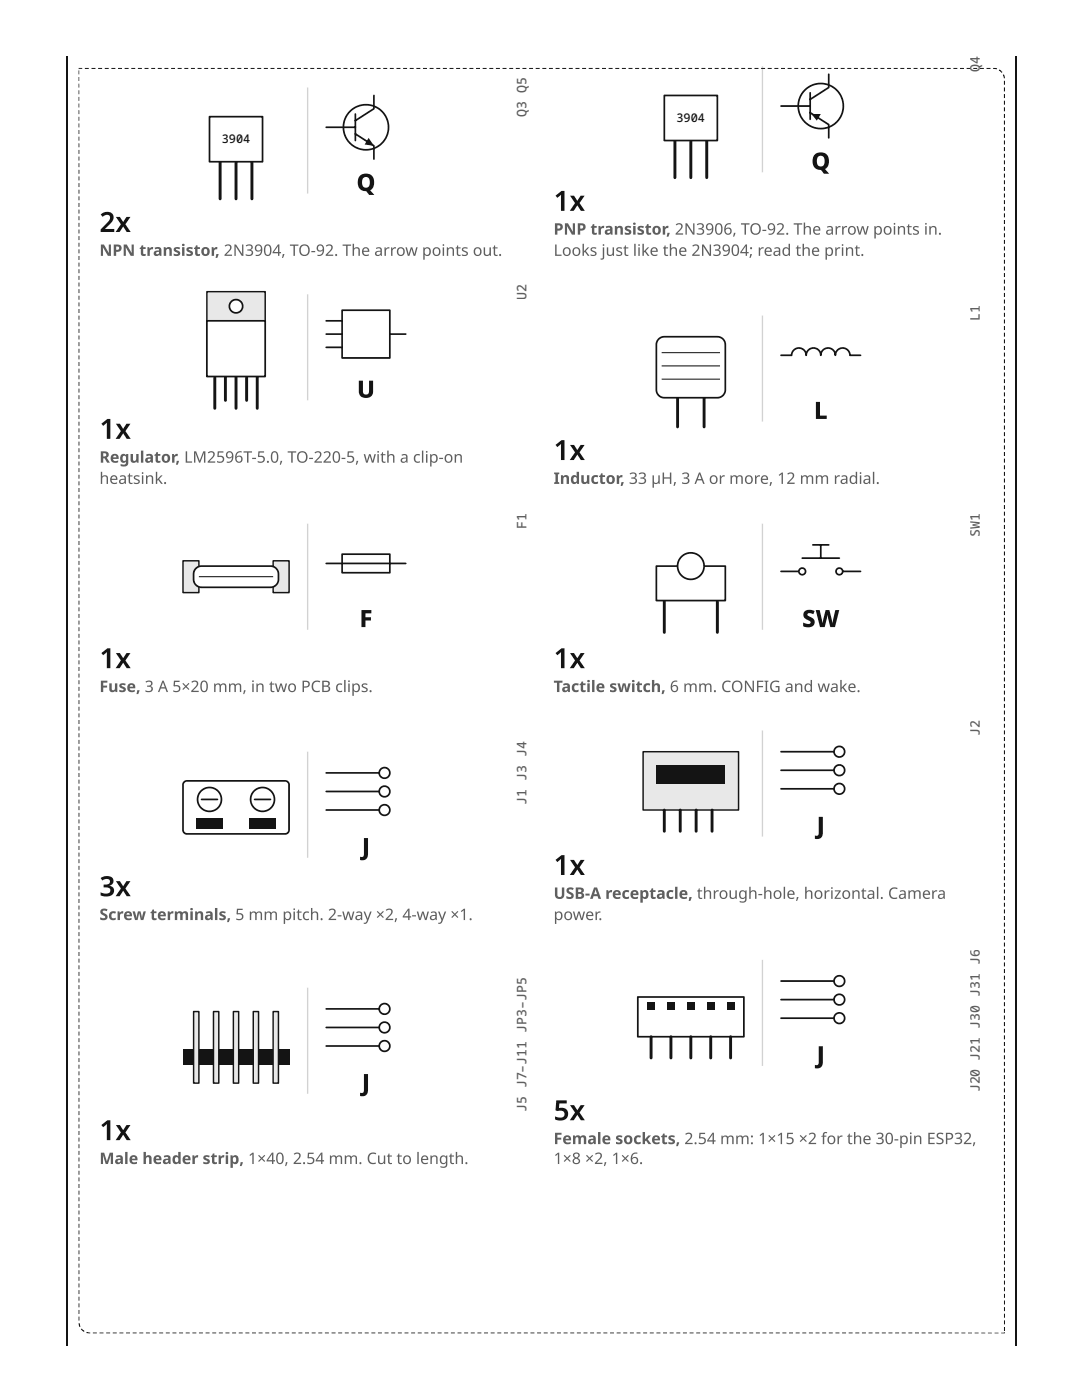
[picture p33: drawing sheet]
<svg xmlns="http://www.w3.org/2000/svg" width="216mm" height="279mm" viewBox="0 0 216 279" stroke-linecap="round" stroke-linejoin="round" font-family="sans-serif">
<defs><g id="words">
<g font-size="5.6" fill="#131416">
<text x="19.8" y="46.3">2x</text>
<text x="110.5" y="42.1">1x</text>
<text x="19.8" y="87.6">1x</text>
<text x="110.5" y="91.8">1x</text>
<text x="19.8" y="133.3">1x</text>
<text x="110.5" y="133.3">1x</text>
<text x="19.8" y="178.9">3x</text>
<text x="110.5" y="174.6">1x</text>
<text x="19.8" y="227.5">1x</text>
<text x="110.5" y="223.6">5x</text>
</g>
<g font-size="4.8" fill="#131416">
<text x="161.9" y="33.9">Q</text>
<text x="71.1" y="38.1">Q</text>
<text x="71.2" y="79.4">U</text>
<text x="162.4" y="83.6">L</text>
<text x="71.7" y="125.1">F</text>
<text x="160.1" y="125.1">SW</text>
<text x="163" y="166.4">J</text>
<text x="72.2" y="170.7">J</text>
<text x="163" y="212.2">J</text>
<text x="72.2" y="217.8">J</text>
</g>
<g font-size="3.2" fill="#5a6066">
<text x="110.5" y="46.8">PNP transistor, 2N3906, TO-92. The arrow points in.</text>
<text x="19.8" y="51.1">NPN transistor, 2N3904, TO-92. The arrow points out.</text>
<text x="110.5" y="51.1">Looks just like the 2N3904; read the print.</text>
<text x="19.8" y="92.3">Regulator, LM2596T-5.0, TO-220-5, with a clip-on</text>
<text x="19.8" y="96.6">heatsink.</text>
<text x="110.5" y="96.6">Inductor, 33 µH, 3 A or more, 12 mm radial.</text>
<text x="19.8" y="138.1">Fuse, 3 A 5×20 mm, in two PCB clips.</text>
<text x="110.5" y="138.1">Tactile switch, 6 mm. CONFIG and wake.</text>
<text x="110.5" y="179.4">USB-A receptacle, through-hole, horizontal. Camera</text>
<text x="19.8" y="183.6">Screw terminals, 5 mm pitch. 2-way ×2, 4-way ×1.</text>
<text x="110.5" y="183.6">power.</text>
<text x="19.8" y="232.3">Male header strip, 1×40, 2.54 mm. Cut to length.</text>
<text x="110.5" y="228.3">Female sockets, 2.54 mm: 1×15 ×2 for the 30-pin ESP32,</text>
<text x="110.5" y="232.3">1×8 ×2, 1×6.</text>
</g>
<g font-size="2.6" fill="#5a6066">
<text x="195.5" y="14.3" transform="rotate(-90 195.5 14.3)">Q4</text>
<text x="105" y="23.3" transform="rotate(-90 105 23.3)">Q3 Q5</text>
<text x="105" y="59.8" transform="rotate(-90 105 59.8)">U2</text>
<text x="195.5" y="64" transform="rotate(-90 195.5 64)">L1</text>
<text x="105" y="105.6" transform="rotate(-90 105 105.6)">F1</text>
<text x="195.5" y="107.2" transform="rotate(-90 195.5 107.2)">SW1</text>
<text x="195.5" y="146.8" transform="rotate(-90 195.5 146.8)">J2</text>
<text x="105" y="160.6" transform="rotate(-90 105 160.6)">J1 J3 J4</text>
<text x="105" y="222" transform="rotate(-90 105 222)">J5 J7–J11 JP3–JP5</text>
<text x="195.5" y="218" transform="rotate(-90 195.5 218)">J20 J21 J30 J31 J6</text>
</g>
<g font-size="2.4" fill="#131416">
<text x="44.2" y="28.6">3904</text>
<text x="135" y="24.3">3904</text>
</g>
</g></defs>
<path d="M13.4 11.1v257.5M202.8 11.1v257.5" fill="none" stroke="#131416" stroke-width=".26"/>
<path d="M43.9 32.3v7.4M47.1 32.3v7.4M50.3 32.3v7.4" fill="none" stroke="#131416" stroke-width=".58"/>
<path d="M41.8 23.3h10.6v9h-10.6z" fill="#fff"/>
<g fill="none" stroke="#131416" stroke-width=".34">
<path d="M74.6 19.1v2.6l-3.7 2.4M41.8 23.3h10.6v9h-10.6zM65.1 25.4h5.8M70.9 26.7l3.7 2.4v2.7M70.9 22.8v5.2"/>
<circle cx="73" cy="25.4" r="4.5"/>
</g>
<path d="M61.4 17.5v21.1" fill="none" stroke="#cfd3d6" stroke-width=".26"/>
<path d="M73.6 27.5l1 1.6-1.8-.3z" fill="#131416"/>
<path d="M134.7 28v7.5M137.8 28v7.5M141 28v7.5" fill="none" stroke="#131416" stroke-width=".58"/>
<path d="M132.6 19.1h10.5v8.9h-10.5z" fill="#fff"/>
<g fill="none" stroke="#131416" stroke-width=".34">
<path d="M132.6 19.1h10.5v8.9h-10.5zM161.7 18.5v5.3M165.4 14.8v2.7l-3.7 2.3M155.8 21.2h5.9M161.7 22.5l3.7 2.4v2.6"/>
<circle cx="163.8" cy="21.2" r="4.5"/>
</g>
<path d="M152.1 13.2v21.2" fill="none" stroke="#cfd3d6" stroke-width=".26"/>
<path d="M161.9 22.8h1.9l-.8 1.3z" fill="#131416"/>
<path d="M42.9 75.1v6.4M45 75.1v4.8M47.1 75.1v6.4M49.2 75.1v4.8M51.3 75.1v6.4" fill="none" stroke="#131416" stroke-width=".58"/>
<path d="M41.3 58.2h11.6v6.4h-11.6z" fill="#e6e8ea"/>
<path d="M41.3 58.2h11.6v6.4h-11.6z" fill="none" stroke="#131416" stroke-width=".29"/>
<circle cx="47.1" cy="61.1" r="1.32" fill="#fff"/>
<circle cx="47.1" cy="61.1" r="1.32" fill="none" stroke="#131416" stroke-width=".34"/>
<path d="M41.3 64h11.6v11.1h-11.6z" fill="#fff"/>
<path d="M41.3 64h11.6v11.1h-11.6z" fill="none" stroke="#131416" stroke-width=".34"/>
<path d="M61.4 58.7v21.2" fill="none" stroke="#cfd3d6" stroke-width=".26"/>
<path d="M68.3 61.9h9.5v9.5h-9.5z" fill="#fff"/>
<path d="M65.1 64h3.2M65.1 66.7h3.2M65.1 69.3h3.2M68.3 61.9h9.5v9.5h-9.5zM77.8 66.7h3.2" fill="none" stroke="#131416" stroke-width=".34"/>
<path d="M135.2 79.4v5.8M140.5 79.4v5.8" fill="none" stroke="#131416" stroke-width=".58"/>
<path d="M131.4 67.7l.5-.4 .7-.1h10.5a1.59 1.59 0 0 1 1.6 1.6v9a1.59 1.59 0 0 1-1.6 1.6h-10.5a1.59 1.59 0 0 1-1.6-1.6v-9l.1-.6z" fill="#fff"/>
<path d="M131.4 67.7l.5-.4 .7-.1h10.5a1.59 1.59 0 0 1 1.6 1.6v9a1.59 1.59 0 0 1-1.6 1.6h-10.5a1.59 1.59 0 0 1-1.6-1.6v-9l.1-.6zM155.8 70.9h2.2a1.46 1.46 0 0 1 1.4-1.4 1.46 1.46 0 0 1 1.5 1.4 1.46 1.46 0 0 1 1.4-1.4 1.46 1.46 0 0 1 1.5 1.4 1.46 1.46 0 0 1 1.4-1.4 1.46 1.46 0 0 1 1.5 1.4 1.46 1.46 0 0 1 1.4-1.4 1.46 1.46 0 0 1 1.5 1.4h2.1" fill="none" stroke="#131416" stroke-width=".34"/>
<path d="M132 70.4h11.7M132 73h11.7M132 75.7h11.7" fill="none" stroke="#131416" stroke-width=".21"/>
<path d="M152.1 63v21.1" fill="none" stroke="#cfd3d6" stroke-width=".26"/>
<path d="M36.5 111.9h3.2v6.4h-3.2z" fill="#e6e8ea"/>
<path d="M36.5 111.9h3.2v6.4h-3.2z" fill="none" stroke="#131416" stroke-width=".29"/>
<path d="M54.5 111.9h3.2v6.4h-3.2z" fill="#e6e8ea"/>
<path d="M54.5 111.9h3.2v6.4h-3.2z" fill="none" stroke="#131416" stroke-width=".29"/>
<path d="M39.1 113.4l.5-.3 .6-.1h13.8a1.59 1.59 0 0 1 1.6 1.6v1a1.59 1.59 0 0 1-1.6 1.6h-13.8a1.59 1.59 0 0 1-1.6-1.6l.1-1.3z" fill="#fff"/>
<path d="M39.1 113.4l.5-.3 .6-.1h13.8a1.59 1.59 0 0 1 1.6 1.6v1a1.59 1.59 0 0 1-1.6 1.6h-13.8a1.59 1.59 0 0 1-1.6-1.6l.1-1.3zM65.1 112.4h3.2M77.8 112.4h3.2" fill="none" stroke="#131416" stroke-width=".34"/>
<path d="M39.7 115.1h14.8" fill="none" stroke="#131416" stroke-width=".21"/>
<path d="M61.4 104.5v21.2" fill="none" stroke="#cfd3d6" stroke-width=".26"/>
<path d="M68.3 110.6h9.5v3.7h-9.5z" fill="#fff"/>
<path d="M68.3 110.6h9.5v3.7h-9.5zM68.3 112.4h9.5" fill="none" stroke="#131416" stroke-width=".34"/>
<path d="M132.6 119.9v6.3M143.1 119.9v6.3" fill="none" stroke="#131416" stroke-width=".58"/>
<path d="M131 113h13.7v6.9h-13.7z" fill="#fff"/>
<path d="M131 113h13.7v6.9h-13.7z" fill="none" stroke="#131416" stroke-width=".34"/>
<circle cx="137.8" cy="113" r="2.65" fill="#fff"/>
<g fill="none" stroke="#131416" stroke-width=".34">
<path d="M155.8 114h3.7M159.5 114h.1M160.1 111.4h7.4M162.2 108.7h3.2M163.8 108.7v2.7M168 114h.1M168 114h3.7"/>
<circle cx="137.8" cy="113" r="2.65"/>
</g>
<path d="M152.1 104.5v21.2" fill="none" stroke="#cfd3d6" stroke-width=".26"/>
<circle cx="160.1" cy="114" r=".66" fill="#fff"/>
<circle cx="160.1" cy="114" r=".66" fill="none" stroke="#131416" stroke-width=".34"/>
<circle cx="167.5" cy="114" r=".66" fill="#fff"/>
<circle cx="167.5" cy="114" r=".66" fill="none" stroke="#131416" stroke-width=".34"/>
<path d="M36.7 156.1l.6-.3h19.6a.79 .79 0 0 1 .8 .8v9a.79 .79 0 0 1-.8 .8h-19.6a.79 .79 0 0 1-.8-.8v-9z" fill="#fff"/>
<path d="M36.7 156.1l.6-.3h19.6a.79 .79 0 0 1 .8 .8v9a.79 .79 0 0 1-.8 .8h-19.6a.79 .79 0 0 1-.8-.8v-9z" fill="none" stroke="#131416" stroke-width=".34"/>
<circle cx="41.8" cy="159.5" r="2.38" fill="#fff"/>
<g fill="none" stroke="#131416" stroke-width=".34">
<path d="M40.2 159.5h3.2"/>
<circle cx="41.8" cy="159.5" r="2.38"/>
</g>
<circle cx="52.4" cy="159.5" r="2.38" fill="#fff"/>
<g fill="none" stroke="#131416" stroke-width=".34">
<path d="M50.8 159.5h3.2"/>
<circle cx="52.4" cy="159.5" r="2.38"/>
</g>
<g fill="#131416">
<path d="M39.2 163.2h5.2v2.2h-5.2z"/>
<path d="M49.7 163.2h5.3v2.2h-5.3z"/>
</g>
<path d="M61.4 150v21.2" fill="none" stroke="#cfd3d6" stroke-width=".26"/>
<path d="M65.1 154.3h10.6M65.1 158h10.6M65.1 161.7h10.6" fill="none" stroke="#131416" stroke-width=".34"/>
<circle cx="76.7" cy="154.3" r="1.06" fill="#fff"/>
<circle cx="76.7" cy="154.3" r="1.06" fill="none" stroke="#131416" stroke-width=".34"/>
<circle cx="76.7" cy="158" r="1.06" fill="#fff"/>
<circle cx="76.7" cy="158" r="1.06" fill="none" stroke="#131416" stroke-width=".34"/>
<circle cx="76.7" cy="161.7" r="1.06" fill="#fff"/>
<circle cx="76.7" cy="161.7" r="1.06" fill="none" stroke="#131416" stroke-width=".34"/>
<path d="M128.3 150h19.1v11.7h-19.1z" fill="#e6e8ea"/>
<path d="M128.3 150h19.1v11.7h-19.1z" fill="none" stroke="#131416" stroke-width=".29"/>
<path d="M131 152.7h13.7v3.7h-13.7z" fill="#131416"/>
<path d="M132.6 161.7v4.2M135.7 161.7v4.2M138.9 161.7v4.2M142.1 161.7v4.2" fill="none" stroke="#131416" stroke-width=".58"/>
<path d="M152.1 145.8v21.2" fill="none" stroke="#cfd3d6" stroke-width=".26"/>
<path d="M155.8 150h10.6M155.8 153.7h10.6M155.8 157.4h10.6" fill="none" stroke="#131416" stroke-width=".34"/>
<circle cx="167.5" cy="150" r="1.06" fill="#fff"/>
<circle cx="167.5" cy="150" r="1.06" fill="none" stroke="#131416" stroke-width=".34"/>
<circle cx="167.5" cy="153.7" r="1.06" fill="#fff"/>
<circle cx="167.5" cy="153.7" r="1.06" fill="none" stroke="#131416" stroke-width=".34"/>
<circle cx="167.5" cy="157.4" r="1.06" fill="#fff"/>
<circle cx="167.5" cy="157.4" r="1.06" fill="none" stroke="#131416" stroke-width=".34"/>
<path d="M36.5 209.3h21.2v3.2h-21.2z" fill="#131416"/>
<path d="M38.6 201.9h1.1v14.3h-1.1z" fill="#e6e8ea"/>
<path d="M38.6 201.9h1.1v14.3h-1.1z" fill="none" stroke="#131416" stroke-width=".29"/>
<path d="M42.6 201.9h1.1v14.3h-1.1z" fill="#e6e8ea"/>
<path d="M42.6 201.9h1.1v14.3h-1.1z" fill="none" stroke="#131416" stroke-width=".29"/>
<path d="M46.6 201.9h1v14.3h-1z" fill="#e6e8ea"/>
<path d="M46.6 201.9h1v14.3h-1z" fill="none" stroke="#131416" stroke-width=".29"/>
<path d="M50.5 201.9h1.1v14.3h-1.1z" fill="#e6e8ea"/>
<path d="M50.5 201.9h1.1v14.3h-1.1z" fill="none" stroke="#131416" stroke-width=".29"/>
<path d="M54.5 201.9h1.1v14.3h-1.1z" fill="#e6e8ea"/>
<path d="M54.5 201.9h1.1v14.3h-1.1z" fill="none" stroke="#131416" stroke-width=".29"/>
<path d="M61.4 197.1v21.2" fill="none" stroke="#cfd3d6" stroke-width=".26"/>
<path d="M65.1 201.3h10.6M65.1 205.1h10.6M65.1 208.8h10.6" fill="none" stroke="#131416" stroke-width=".34"/>
<circle cx="76.7" cy="201.3" r="1.06" fill="#fff"/>
<circle cx="76.7" cy="201.3" r="1.06" fill="none" stroke="#131416" stroke-width=".34"/>
<circle cx="76.7" cy="205.1" r="1.06" fill="#fff"/>
<circle cx="76.7" cy="205.1" r="1.06" fill="none" stroke="#131416" stroke-width=".34"/>
<circle cx="76.7" cy="208.8" r="1.06" fill="#fff"/>
<circle cx="76.7" cy="208.8" r="1.06" fill="none" stroke="#131416" stroke-width=".34"/>
<path d="M127.3 199h21.1v7.9h-21.1z" fill="#fff"/>
<path d="M127.3 199h21.1v7.9h-21.1z" fill="none" stroke="#131416" stroke-width=".34"/>
<path d="M129.1 200h1.6v1.6h-1.6z" fill="#131416"/>
<path d="M129.9 206.9v4.2" fill="none" stroke="#131416" stroke-width=".58"/>
<path d="M133.1 200h1.6v1.6h-1.6z" fill="#131416"/>
<path d="M133.9 206.9v4.2" fill="none" stroke="#131416" stroke-width=".58"/>
<path d="M137.1 200h1.5v1.6h-1.5z" fill="#131416"/>
<path d="M137.8 206.9v4.2" fill="none" stroke="#131416" stroke-width=".58"/>
<path d="M141 200h1.6v1.6h-1.6z" fill="#131416"/>
<path d="M141.8 206.9v4.2" fill="none" stroke="#131416" stroke-width=".58"/>
<path d="M145 200h1.6v1.6h-1.6z" fill="#131416"/>
<path d="M145.8 206.9v4.2" fill="none" stroke="#131416" stroke-width=".58"/>
<path d="M152.1 191.6v21.1" fill="none" stroke="#cfd3d6" stroke-width=".26"/>
<path d="M155.8 195.8h10.6M155.8 199.5h10.6M155.8 203.2h10.6" fill="none" stroke="#131416" stroke-width=".34"/>
<circle cx="167.5" cy="195.8" r="1.06" fill="#fff"/>
<circle cx="167.5" cy="195.8" r="1.06" fill="none" stroke="#131416" stroke-width=".34"/>
<circle cx="167.5" cy="199.5" r="1.06" fill="#fff"/>
<circle cx="167.5" cy="199.5" r="1.06" fill="none" stroke="#131416" stroke-width=".34"/>
<circle cx="167.5" cy="203.2" r="1.06" fill="#fff"/>
<circle cx="167.5" cy="203.2" r="1.06" fill="none" stroke="#131416" stroke-width=".34"/>
<g fill="#131416">
<path d="M16.9 13.4h.8v.4h-.8zM18.3 13.4h.7v.4h-.7zM19.6 13.4h.8v.4h-.8zM20.9 13.4h.8v.4h-.8zM22.2 13.4h.8v.4h-.8zM23.5 13.4h.8v.4h-.8zM24.9 13.4h.8v.4h-.8zM26.2 13.4h.8v.4h-.8zM27.5 13.4h.8v.4h-.8zM28.8 13.4h.8v.4h-.8zM30.2 13.4h.8v.4h-.8zM31.5 13.4h.8v.4h-.8zM32.8 13.4h.8v.4h-.8zM34.1 13.4h.8v.4h-.8zM35.5 13.4h.7v.4h-.7zM36.8 13.4h.8v.4h-.8zM38.1 13.4h.8v.4h-.8zM39.4 13.4h.8v.4h-.8zM40.7 13.4h.8v.4h-.8zM42.1 13.4h.8v.4h-.8zM43.4 13.4h.8v.4h-.8zM44.7 13.4h.8v.4h-.8zM46 13.4h.8v.4h-.8zM47.4 13.4h.8v.4h-.8zM48.7 13.4h.8v.4h-.8zM50 13.4h.8v.4h-.8zM51.3 13.4h.8v.4h-.8zM52.7 13.4h.7v.4h-.7zM54 13.4h.8v.4h-.8zM55.3 13.4h.8v.4h-.8zM56.6 13.4h.8v.4h-.8zM57.9 13.4h.8v.4h-.8zM59.3 13.4h.8v.4h-.8zM60.6 13.4h.8v.4h-.8zM61.9 13.4h.8v.4h-.8zM63.2 13.4h.8v.4h-.8zM64.6 13.4h.8v.4h-.8zM65.9 13.4h.8v.4h-.8zM67.2 13.4h.8v.4h-.8zM68.5 13.4h.8v.4h-.8zM69.8 13.4h.8v.4h-.8zM71.2 13.4h.8v.4h-.8zM72.5 13.4h.8v.4h-.8zM73.8 13.4h.8v.4h-.8zM75.1 13.4h.8v.4h-.8zM76.5 13.4h.8v.4h-.8zM77.8 13.4h.8v.4h-.8zM79.1 13.4h.8v.4h-.8zM80.4 13.4h.8v.4h-.8zM81.8 13.4h.7v.4h-.7zM83.1 13.4h.8v.4h-.8zM84.4 13.4h.8v.4h-.8zM85.7 13.4h.8v.4h-.8zM87 13.4h.8v.4h-.8zM88.4 13.4h.8v.4h-.8zM89.7 13.4h.8v.4h-.8zM91 13.4h.8v.4h-.8zM92.3 13.4h.8v.4h-.8zM93.7 13.4h.8v.4h-.8zM95 13.4h.8v.4h-.8zM96.3 13.4h.8v.4h-.8zM97.6 13.4h.8v.4h-.8zM99 13.4h.7v.4h-.7zM100.3 13.4h.8v.4h-.8zM101.6 13.4h.8v.4h-.8zM102.9 13.4h.8v.4h-.8zM104.2 13.4h.8v.4h-.8zM105.6 13.4h.8v.4h-.8zM106.9 13.4h.8v.4h-.8zM108.2 13.4h.8v.4h-.8zM109.5 13.4h.8v.4h-.8zM110.9 13.4h.8v.4h-.8zM112.2 13.4h.8v.4h-.8zM113.5 13.4h.8v.4h-.8zM114.8 13.4h.8v.4h-.8zM116.2 13.4h.7v.4h-.7zM117.5 13.4h.8v.4h-.8zM118.8 13.4h.8v.4h-.8zM120.1 13.4h.8v.4h-.8zM121.4 13.4h.8v.4h-.8zM122.8 13.4h.8v.4h-.8zM124.1 13.4h.8v.4h-.8zM125.4 13.4h.8v.4h-.8zM126.7 13.4h.8v.4h-.8zM128.1 13.4h.8v.4h-.8zM129.4 13.4h.8v.4h-.8zM130.7 13.4h.8v.4h-.8zM132 13.4h.8v.4h-.8zM133.4 13.4h.7v.4h-.7zM134.7 13.4h.8v.4h-.8zM136 13.4h.8v.4h-.8zM137.3 13.4h.8v.4h-.8zM138.6 13.4h.8v.4h-.8zM140 13.4h.8v.4h-.8zM141.3 13.4h.8v.4h-.8zM142.6 13.4h.8v.4h-.8zM143.9 13.4h.8v.4h-.8zM145.3 13.4h.7v.4h-.7zM146.6 13.4h.8v.4h-.8zM147.9 13.4h.8v.4h-.8zM149.2 13.4h.8v.4h-.8zM150.5 13.4h.8v.4h-.8zM151.9 13.4h.8v.4h-.8zM153.2 13.4h.8v.4h-.8zM154.5 13.4h.8v.4h-.8zM155.8 13.4h.8v.4h-.8zM157.2 13.4h.8v.4h-.8zM158.5 13.4h.8v.4h-.8zM159.8 13.4h.8v.4h-.8zM161.1 13.4h.8v.4h-.8zM162.5 13.4h.7v.4h-.7zM163.8 13.4h.8v.4h-.8zM165.1 13.4h.8v.4h-.8zM166.4 13.4h.8v.4h-.8zM167.7 13.4h.8v.4h-.8zM169.1 13.4h.8v.4h-.8zM170.4 13.4h.8v.4h-.8zM171.7 13.4h.8v.4h-.8zM173 13.4h.8v.4h-.8zM174.4 13.4h.8v.4h-.8zM175.7 13.4h.8v.4h-.8zM177 13.4h.8v.4h-.8zM178.3 13.4h.8v.4h-.8zM179.7 13.4h.7v.4h-.7zM181 13.4h.8v.4h-.8zM182.3 13.4h.8v.4h-.8zM183.6 13.4h.8v.4h-.8zM184.9 13.4h.8v.4h-.8zM186.3 13.4h.8v.4h-.8zM187.6 13.4h.8v.4h-.8zM188.9 13.4h.8v.4h-.8zM190.2 13.4h.8v.4h-.8zM191.6 13.4h.8v.4h-.8zM192.9 13.4h.8v.4h-.8zM194.2 13.4h.8v.4h-.8zM195.5 13.4h.8v.4h-.8zM196.8 13.4h.8v.4h-.8zM198.2 13.4h.8l-.1 .5-.7-.1zM199.6 13.6l.7 .6-.5 .4-.5-.5zM200.1 14.9l.5-.2v.2zM200.3 14.9h.3zM200.3 14.9h.3zM200.3 14.9h.3zM200.3 14.9h.3zM200.3 14.9h.3zM200.3 14.9h.3zM200.3 14.9h.3zM200.3 14.9h.3zM200.3 14.9h.3zM200.3 14.9h.3zM200.3 14.9h.3zM200.3 14.9h.3zM200.3 14.9h.3zM200.3 14.9h.3zM200.3 14.9h.3zM200.3 14.9h.3zM200.3 14.9h.3zM200.3 14.9h.3zM200.3 14.9h.3zM200.3 14.9h.3zM200.3 14.9h.3zM200.3 14.9h.3zM200.3 14.9h.3zM200.3 14.9h.3zM200.3 14.9h.3zM200.3 14.9h.3zM200.3 14.9h.3zM200.3 14.9h.3zM200.3 14.9h.3zM200.3 14.9h.3zM200.3 14.9h.3zM200.3 14.9h.3zM200.3 14.9h.3zM200.3 14.9h.3zM200.3 14.9h.3zM200.3 14.9h.3zM200.3 14.9h.3zM200.3 14.9h.3zM200.3 14.9h.3zM200.3 14.9h.3zM200.3 14.9h.3zM200.3 14.9h.3zM200.3 14.9h.3zM200.3 14.9h.3zM200.3 14.9h.3zM200.3 14.9h.3zM200.3 14.9h.3zM200.3 14.9h.3zM200.3 14.9h.3zM200.3 14.9h.3zM200.3 14.9h.3zM200.3 14.9h.3zM200.3 14.9h.3zM200.3 14.9h.3zM200.3 14.9h.3zM200.3 14.9h.3zM200.3 14.9h.3zM200.3 14.9h.3zM200.3 14.9h.3zM200.3 14.9h.3zM200.3 14.9h.3zM200.3 14.9h.3zM200.3 14.9h.3zM200.3 14.9h.3zM200.3 14.9h.3zM200.3 14.9h.3zM200.3 14.9h.3zM200.3 14.9h.3zM200.3 14.9h.3zM200.3 14.9h.3zM200.3 14.9h.3zM200.3 14.9h.3zM200.3 14.9h.3zM200.3 14.9h.3zM200.3 14.9h.3zM200.3 14.9h.3zM200.3 14.9h.3zM200.3 14.9h.3zM200.3 14.9h.3zM200.3 14.9h.3zM200.3 14.9h.3zM200.3 14.9h.3zM200.3 14.9h.3zM200.3 14.9h.3zM200.3 14.9h.3zM200.3 14.9h.3zM200.3 14.9h.3zM200.3 14.9h.3zM200.3 14.9h.3zM200.3 14.9h.3zM200.3 14.9h.3zM200.3 14.9h.3zM200.3 14.9h.3zM200.3 14.9h.3zM200.3 14.9h.3zM200.3 14.9h.3zM200.3 14.9h.3zM200.3 14.9h.3zM200.3 14.9h.3zM200.3 14.9h.3zM200.3 14.9h.3zM200.3 14.9h.3zM200.3 14.9h.3zM200.3 14.9h.3zM200.3 14.9h.3zM200.3 14.9h.3zM200.3 14.9h.3zM200.3 14.9h.3zM200.3 14.9h.3zM200.3 14.9h.3zM200.3 14.9h.3zM200.3 14.9h.3zM200.3 14.9h.3zM200.3 14.9h.3zM200.3 14.9h.3zM200.3 14.9h.3zM200.3 14.9h.3zM200.3 14.9h.3zM200.3 14.9h.3zM200.3 14.9h.3zM200.3 14.9h.3zM200.3 14.9h.3zM200.3 14.9h.3zM200.3 14.9h.3zM200.3 14.9h.3zM200.3 14.9h.3zM200.3 14.9h.3zM200.3 14.9h.3zM200.3 14.9h.3zM200.3 14.9h.3zM200.3 14.9h.3zM200.3 14.9h.3zM200.3 14.9h.3zM200.3 14.9h.3zM200.3 14.9h.3zM200.3 14.9h.3zM200.3 14.9h.3zM200.3 14.9h.3zM200.3 14.9h.3zM200.3 14.9h.3zM200.3 14.9h.3zM200.3 14.9h.3zM200.3 14.9h.3zM200.3 14.9h.3zM200.3 14.9h.3zM200.3 14.9h.3zM200.3 14.9h.3zM200.3 14.9h.3zM200.3 14.9h.3zM200.3 14.9h.3zM200.3 14.9h.3zM200.3 14.9h.3zM200.3 14.9h.3zM200.3 14.9h.3zM200.3 14.9h.3zM200.3 14.9h.3zM200.3 14.9h.3zM200.3 14.9h.3zM200.3 14.9h.3zM200.3 14.9h.3zM200.3 14.9h.3zM200.3 14.9h.3zM200.3 14.9h.3zM200.3 14.9h.3zM200.3 14.9h.3zM200.3 14.9h.3zM200.3 14.9h.3zM200.3 14.9h.3zM200.3 14.9h.3zM200.3 14.9h.3zM200.3 14.9h.3zM200.3 14.9h.3zM200.3 14.9h.3zM200.3 14.9h.3zM200.3 14.9h.3zM200.3 14.9h.3zM200.3 14.9h.3zM200.3 14.9h.3zM200.3 14.9h.3zM200.3 14.9h.3zM200.3 14.9h.3zM200.3 14.9h.3zM200.3 14.9h.3zM200.3 14.9h.3zM200.3 14.9h.3zM200.3 14.9h.3zM200.3 14.9h.3zM200.3 14.9h.3zM200.3 14.9h.3zM199.8 14.9h.8zM198.4 14.9h.8zM197.1 14.9h.8zM195.8 14.9h.8zM194.5 14.9h.8zM193.2 14.9h.8zM191.8 14.9h.8zM190.5 14.9h.8zM189.2 14.9h.8zM187.9 14.9h.8zM186.5 14.9h.8zM185.2 14.9h.8zM183.9 14.9h.8zM182.6 14.9h.8zM181.3 14.9h.7zM179.9 14.9h.8zM178.6 14.9h.8zM177.3 14.9h.8zM176 14.9h.8zM174.6 14.9h.8zM173.3 14.9h.8zM172 14.9h.8zM170.7 14.9h.8zM169.3 14.9h.8zM168 14.9h.8zM166.7 14.9h.8zM165.4 14.9h.8zM164.1 14.9h.7zM162.7 14.9h.8zM161.4 14.9h.8zM160.1 14.9h.8zM158.8 14.9h.8zM157.4 14.9h.8zM156.1 14.9h.8zM154.8 14.9h.8zM153.5 14.9h.8zM152.1 14.9h.8zM150.8 14.9h.8zM149.5 14.9h.8zM148.2 14.9h.8zM146.9 14.9h.7zM145.5 14.9h.8zM144.2 14.9h.8zM142.9 14.9h.8zM141.6 14.9h.8zM140.2 14.9h.8zM138.9 14.9h.8zM137.6 14.9h.8zM136.3 14.9h.8zM134.9 14.9h.8zM133.6 14.9h.8zM132.3 14.9h.8zM131 14.9h.8zM129.7 14.9h.8zM128.3 14.9h.8zM127 14.9h.8zM125.7 14.9h.8zM124.4 14.9h.8zM123 14.9h.8zM121.7 14.9h.8zM120.4 14.9h.8zM119.1 14.9h.8zM117.8 14.9h.7zM116.4 14.9h.8zM115.1 14.9h.8zM113.8 14.9h.8zM112.5 14.9h.8zM111.1 14.9h.8zM109.8 14.9h.8zM108.5 14.9h.8zM107.2 14.9h.8zM105.8 14.9h.8zM104.5 14.9h.8zM103.2 14.9h.8zM101.9 14.9h.8zM100.6 14.9h.7zM99.2 14.9h.8zM97.9 14.9h.8zM96.6 14.9h.8zM95.3 14.9h.8zM93.9 14.9h.8zM92.6 14.9h.8zM91.3 14.9h.8zM90 14.9h.8zM88.6 14.9h.8zM87.3 14.9h.8zM86 14.9h.8zM84.7 14.9h.8zM83.4 14.9h.7zM82 14.9h.8zM80.7 14.9h.8zM79.4 14.9h.8zM78.1 14.9h.8zM76.7 14.9h.8zM75.4 14.9h.8zM74.1 14.9h.8zM72.8 14.9h.8zM71.4 14.9h.8zM70.1 14.9h.8zM68.8 14.9h.8zM67.5 14.9h.8zM66.2 14.9h.8zM64.8 14.9h.8zM63.5 14.9h.8zM62.2 14.9h.8zM60.9 14.9h.8zM59.5 14.9h.8zM58.2 14.9h.8zM56.9 14.9h.8zM55.6 14.9h.8zM54.3 14.9h.7zM52.9 14.9h.8zM51.6 14.9h.8zM50.3 14.9h.8zM49 14.9h.8zM47.6 14.9h.8zM46.3 14.9h.8zM45 14.9h.8zM43.7 14.9h.8zM42.3 14.9h.8zM41 14.9h.8zM39.7 14.9h.8zM38.4 14.9h.8zM37.1 14.9h.7zM35.7 14.9h.8zM34.4 14.9h.8zM33.1 14.9h.8zM31.8 14.9h.8zM30.4 14.9h.8zM29.1 14.9h.8zM27.8 14.9h.8zM26.5 14.9h.8zM25.1 14.9h.8zM23.8 14.9h.8zM22.5 14.9h.8zM21.2 14.9h.8zM19.9 14.9h.7zM18.5 14.9h.8zM17.1 14.9h.9zM15.9 14.9h1zM15.6 14.9h.5zM15.6 14.9h.3zM15.6 14.9h.3zM15.6 14.9h.3zM15.6 14.9h.3zM15.6 14.9h.3zM15.6 14.9h.3zM15.6 14.9h.3zM15.6 14.9h.3zM15.6 14.9h.3zM15.6 14.9h.3zM15.6 14.9h.3zM15.6 14.9h.3zM15.6 14.9h.3zM15.6 14.9h.3zM15.6 14.9h.3zM15.6 14.9h.3zM15.6 14.9h.3zM15.6 14.9h.3zM15.6 14.9h.3zM15.6 14.9h.3zM15.6 14.9h.3zM15.6 14.9h.3zM15.6 14.9h.3zM15.6 14.9h.3zM15.6 14.9h.3zM15.6 14.9h.3zM15.6 14.9h.3zM15.6 14.9h.3zM15.6 14.9h.3zM15.6 14.9h.3zM15.6 14.9h.3zM15.6 14.9h.3zM15.6 14.9h.3zM15.6 14.9h.3zM15.6 14.9h.3zM15.6 14.9h.3zM15.6 14.9h.3zM15.6 14.9h.3zM15.6 14.9h.3zM15.6 14.9h.3zM15.6 14.9h.3zM15.6 14.9h.3zM15.6 14.9h.3zM15.6 14.9h.3zM15.6 14.9h.3zM15.6 14.9h.3zM15.6 14.9h.3zM15.6 14.9h.3zM15.6 14.9h.3zM15.6 14.9h.3zM15.6 14.9h.3zM15.6 14.9h.3zM15.6 14.9h.3zM15.6 14.9h.3zM15.6 14.9h.3zM15.6 14.9h.3zM15.6 14.9h.3zM15.6 14.9h.3zM15.6 14.9h.3zM15.6 14.9h.3zM15.6 14.9h.3zM15.6 14.9h.3zM15.6 14.9h.3zM15.6 14.9h.3zM15.6 14.9h.3zM15.6 14.9h.3zM15.6 14.9h.3zM15.6 14.9h.3zM15.6 14.9h.3zM15.6 14.9h.3zM15.6 14.9h.3zM15.6 14.9h.3zM15.6 14.9h.3zM15.6 14.9h.3zM15.6 14.9h.3zM15.6 14.9h.3zM15.6 14.9h.3zM15.6 14.9h.3zM15.6 14.9h.3zM15.6 14.9h.3zM15.6 14.9h.3zM15.6 14.9h.3zM15.6 14.9h.3zM15.6 14.9h.3zM15.6 14.9h.3zM15.6 14.9h.3zM15.6 14.9h.3zM15.6 14.9h.3zM15.6 14.9h.3zM15.6 14.9h.3zM15.6 14.9h.3zM15.6 14.9h.3zM15.6 14.9h.3zM15.6 14.9h.3zM15.6 14.9h.3zM15.6 14.9h.3zM15.6 14.9h.3zM15.6 14.9h.3zM15.6 14.9h.3zM15.6 14.9h.3zM15.6 14.9h.3zM15.6 14.9h.3zM15.6 14.9h.3zM15.6 14.9h.3zM15.6 14.9h.3zM15.6 14.9h.3zM15.6 14.9h.3zM15.6 14.9h.3zM15.6 14.9h.3zM15.6 14.9h.3zM15.6 14.9h.3zM15.6 14.9h.3zM15.6 14.9h.3zM15.6 14.9h.3zM15.6 14.9h.3zM15.6 14.9h.3zM15.6 14.9h.3zM15.6 14.9h.3zM15.6 14.9h.3zM15.6 14.9h.3zM15.6 14.9h.3zM15.6 14.9h.3zM15.6 14.9h.3zM15.6 14.9h.3zM15.6 14.9h.3zM15.6 14.9h.3zM15.6 14.9h.3zM15.6 14.9h.3zM15.6 14.9h.3zM15.6 14.9h.3zM15.6 14.9h.3zM15.6 14.9h.3zM15.6 14.9h.3zM15.6 14.9h.3zM15.6 14.9h.3zM15.6 14.9h.3zM15.6 14.9h.3zM15.6 14.9h.3zM15.6 14.9h.3zM15.6 14.9h.3zM15.6 14.9h.3zM15.6 14.9h.3zM15.6 14.9h.3zM15.6 14.9h.3zM15.6 14.9h.3zM15.6 14.9h.3zM15.6 14.9h.3zM15.6 14.9h.3zM15.6 14.9h.3zM15.6 14.9h.3zM15.6 14.9h.3zM15.6 14.9h.3zM15.6 14.9h.3zM15.6 14.9h.3zM15.6 14.9h.3zM15.6 14.9h.3zM15.6 14.9h.3zM15.6 14.9h.3zM15.6 14.9h.3zM15.6 14.9h.3zM15.6 14.9h.3zM15.6 14.9h.3zM15.6 14.9h.3zM15.6 14.9h.3zM15.6 14.9h.3zM15.6 14.9h.3zM15.6 14.9h.3zM15.6 14.9h.3zM15.6 14.9h.3zM15.6 14.9h.3zM15.6 14.9h.3zM15.6 14.9h.3zM15.6 14.9h.3zM15.6 14.9h.3zM15.6 14.9h.3zM15.6 14.9h.3zM15.6 14.9h.3zM15.6 14.9h.3zM15.6 14.9h.3zM15.6 14.9h.3zM15.6 14.9h.3zM15.6 14.9h.3zM15.6 14.9h.3zM15.6 14.9h.3zM15.6 14.9h.3zM15.6 14.9h.3zM15.6 14.9h.3zM15.6 14.9h.3zM15.6 14h.3v.8h-.3zM15.6 13.4h.8v.4h-.8v-.3h.3z"/>
<path d="M16.9 264.8h.8zM18.3 264.8h.7zM19.6 264.8h.8zM20.9 264.8h.8zM22.2 264.8h.8zM23.5 264.8h.8zM24.9 264.8h.8zM26.2 264.8h.8zM27.5 264.8h.8zM28.8 264.8h.8zM30.2 264.8h.8zM31.5 264.8h.8zM32.8 264.8h.8zM34.1 264.8h.8zM35.5 264.8h.7zM36.8 264.8h.8zM38.1 264.8h.8zM39.4 264.8h.8zM40.7 264.8h.8zM42.1 264.8h.8zM43.4 264.8h.8zM44.7 264.8h.8zM46 264.8h.8zM47.4 264.8h.8zM48.7 264.8h.8zM50 264.8h.8zM51.3 264.8h.8zM52.7 264.8h.7zM54 264.8h.8zM55.3 264.8h.8zM56.6 264.8h.8zM57.9 264.8h.8zM59.3 264.8h.8zM60.6 264.8h.8zM61.9 264.8h.8zM63.2 264.8h.8zM64.6 264.8h.8zM65.9 264.8h.8zM67.2 264.8h.8zM68.5 264.8h.8zM69.8 264.8h.8zM71.2 264.8h.8zM72.5 264.8h.8zM73.8 264.8h.8zM75.1 264.8h.8zM76.5 264.8h.8zM77.8 264.8h.8zM79.1 264.8h.8zM80.4 264.8h.8zM81.8 264.8h.7zM83.1 264.8h.8zM84.4 264.8h.8zM85.7 264.8h.8zM87 264.8h.8zM88.4 264.8h.8zM89.7 264.8h.8zM91 264.8h.8zM92.3 264.8h.8zM93.7 264.8h.8zM95 264.8h.8zM96.3 264.8h.8zM97.6 264.8h.8zM99 264.8h.7zM100.3 264.8h.8zM101.6 264.8h.8zM102.9 264.8h.8zM104.2 264.8h.8zM105.6 264.8h.8zM106.9 264.8h.8zM108.2 264.8h.8zM109.5 264.8h.8zM110.9 264.8h.8zM112.2 264.8h.8zM113.5 264.8h.8zM114.8 264.8h.8zM116.2 264.8h.7zM117.5 264.8h.8zM118.8 264.8h.8zM120.1 264.8h.8zM121.4 264.8h.8zM122.8 264.8h.8zM124.1 264.8h.8zM125.4 264.8h.8zM126.7 264.8h.8zM128.1 264.8h.8zM129.4 264.8h.8zM130.7 264.8h.8zM132 264.8h.8zM133.4 264.8h.7zM134.7 264.8h.8zM136 264.8h.8zM137.3 264.8h.8zM138.6 264.8h.8zM140 264.8h.8zM141.3 264.8h.8zM142.6 264.8h.8zM143.9 264.8h.8zM145.3 264.8h.7zM146.6 264.8h.8zM147.9 264.8h.8zM149.2 264.8h.8zM150.5 264.8h.8zM151.9 264.8h.8zM153.2 264.8h.8zM154.5 264.8h.8zM155.8 264.8h.8zM157.2 264.8h.8zM158.5 264.8h.8zM159.8 264.8h.8zM161.1 264.8h.8zM162.5 264.8h.7zM163.8 264.8h.8zM165.1 264.8h.8zM166.4 264.8h.8zM167.7 264.8h.8zM169.1 264.8h.8zM170.4 264.8h.8zM171.7 264.8h.8zM173 264.8h.8zM174.4 264.8h.8zM175.7 264.8h.8zM177 264.8h.8zM178.3 264.8h.8zM179.7 264.8h.7zM181 264.8h.8zM182.3 264.8h.8zM183.6 264.8h.8zM184.9 264.8h.8zM186.3 264.8h.8zM187.6 264.8h.8zM188.9 264.8h.8zM190.2 264.8h.8zM191.6 264.8h.8zM192.9 264.8h.8zM194.2 264.8h.8zM195.5 264.8h.8zM196.8 264.8h.8zM198.2 264.8h.8zM199.3 264.8h1zM200.1 264.8h.5zM200.3 264.8h.3zM200.3 264.8h.3zM200.3 264.8h.3zM200.3 264.8h.3zM200.3 264.8h.3zM200.3 264.8h.3zM200.3 264.8h.3zM200.3 264.8h.3zM200.3 264.8h.3zM200.3 264.8h.3zM200.3 264.8h.3zM200.3 264.8h.3zM200.3 264.8h.3zM200.3 264.8h.3zM200.3 264.8h.3zM200.3 264.8h.3zM200.3 264.8h.3zM200.3 264.8h.3zM200.3 264.8h.3zM200.3 264.8h.3zM200.3 264.8h.3zM200.3 264.8h.3zM200.3 264.8h.3zM200.3 264.8h.3zM200.3 264.8h.3zM200.3 264.8h.3zM200.3 264.8h.3zM200.3 264.8h.3zM200.3 264.8h.3zM200.3 264.8h.3zM200.3 264.8h.3zM200.3 264.8h.3zM200.3 264.8h.3zM200.3 264.8h.3zM200.3 264.8h.3zM200.3 264.8h.3zM200.3 264.8h.3zM200.3 264.8h.3zM200.3 264.8h.3zM200.3 264.8h.3zM200.3 264.8h.3zM200.3 264.8h.3zM200.3 264.8h.3zM200.3 264.8h.3zM200.3 264.8h.3zM200.3 264.8h.3zM200.3 264.8h.3zM200.3 264.8h.3zM200.3 264.8h.3zM200.3 264.8h.3zM200.3 264.8h.3zM200.3 264.8h.3zM200.3 264.8h.3zM200.3 264.8h.3zM200.3 264.8h.3zM200.3 264.8h.3zM200.3 264.8h.3zM200.3 264.8h.3zM200.3 264.8h.3zM200.3 264.8h.3zM200.3 264.8h.3zM200.3 264.8h.3zM200.3 264.8h.3zM200.3 264.8h.3zM200.3 264.8h.3zM200.3 264.8h.3zM200.3 264.8h.3zM200.3 264.8h.3zM200.3 264.8h.3zM200.3 264.8h.3zM200.3 264.8h.3zM200.3 264.8h.3zM200.3 264.8h.3zM200.3 264.8h.3zM200.3 264.8h.3zM200.3 264.8h.3zM200.3 264.8h.3zM200.3 264.8h.3zM200.3 264.8h.3zM200.3 264.8h.3zM200.3 264.8h.3zM200.3 264.8h.3zM200.3 264.8h.3zM200.3 264.8h.3zM200.3 264.8h.3zM200.3 264.8h.3zM200.3 264.8h.3zM200.3 264.8h.3zM200.3 264.8h.3zM200.3 264.8h.3zM200.3 264.8h.3zM200.3 264.8h.3zM200.3 264.8h.3zM200.3 264.8h.3zM200.3 264.8h.3zM200.3 264.8h.3zM200.3 264.8h.3zM200.3 264.8h.3zM200.3 264.8h.3zM200.3 264.8h.3zM200.3 264.8h.3zM200.3 264.8h.3zM200.3 264.8h.3zM200.3 264.8h.3zM200.3 264.8h.3zM200.3 264.8h.3zM200.3 264.8h.3zM200.3 264.8h.3zM200.3 264.8h.3zM200.3 264.8h.3zM200.3 264.8h.3zM200.3 264.8h.3zM200.3 264.8h.3zM200.3 264.8h.3zM200.3 264.8h.3zM200.3 264.8h.3zM200.3 264.8h.3zM200.3 264.8h.3zM200.3 264.8h.3zM200.3 264.8h.3zM200.3 264.8h.3zM200.3 264.8h.3zM200.3 264.8h.3zM200.3 264.8h.3zM200.3 264.8h.3zM200.3 264.8h.3zM200.3 264.8h.3zM200.3 264.8h.3zM200.3 264.8h.3zM200.3 264.8h.3zM200.3 264.8h.3zM200.3 264.8h.3zM200.3 264.8h.3zM200.3 264.8h.3zM200.3 264.8h.3zM200.3 264.8h.3zM200.3 264.8h.3zM200.3 264.8h.3zM200.3 264.8h.3zM200.3 264.8h.3zM200.3 264.8h.3zM200.3 264.8h.3zM200.3 264.8h.3zM200.3 264.8h.3zM200.3 264.8h.3zM200.3 264.8h.3zM200.3 264.8h.3zM200.3 264.8h.3zM200.3 264.8h.3zM200.3 264.8h.3zM200.3 264.8h.3zM200.3 264.8h.3zM200.3 264.8h.3zM200.3 264.8h.3zM200.3 264.8h.3zM200.3 264.8h.3zM200.3 264.8h.3zM200.3 264.8h.3zM200.3 264.8h.3zM200.3 264.8h.3zM200.3 264.8h.3zM200.3 264.8h.3zM200.3 264.8h.3zM200.3 264.8h.3zM200.3 264.8h.3zM200.3 264.8h.3zM200.3 264.8h.3zM200.3 264.8h.3zM200.3 264.8h.3zM200.3 264.8h.3zM200.3 264.8h.3zM200.3 264.8h.3zM200.3 264.8h.3zM200.3 264.8h.3zM200.3 264.8h.3zM200.3 264.8h.3zM200.3 264.8h.3zM200.3 264.8h.3zM200.3 264.8h.3zM200.3 264.8h.3zM200.3 264.8h.3zM200.3 264.8h.3zM200.3 264.8h.3zM200.3 264.8h.3zM200.3 264.8h.3zM200.3 264.8h.3zM200.3 264.8h.3zM200.3 264.8h.3zM200.3 264.8h.3v.8h-.3zM199.8 265.9h.8v.3h-.3h.3h-.8zM198.4 265.9h.8v.3h-.8zM197.1 265.9h.8v.3h-.8zM195.8 265.9h.8v.3h-.8zM194.5 265.9h.8v.3h-.8zM193.2 265.9h.8v.3h-.8zM191.8 265.9h.8v.3h-.8zM190.5 265.9h.8v.3h-.8zM189.2 265.9h.8v.3h-.8zM187.9 265.9h.8v.3h-.8zM186.5 265.9h.8v.3h-.8zM185.2 265.9h.8v.3h-.8zM183.9 265.9h.8v.3h-.8zM182.6 265.9h.8v.3h-.8zM181.3 265.9h.7v.3h-.7zM179.9 265.9h.8v.3h-.8zM178.6 265.9h.8v.3h-.8zM177.3 265.9h.8v.3h-.8zM176 265.9h.8v.3h-.8zM174.6 265.9h.8v.3h-.8zM173.3 265.9h.8v.3h-.8zM172 265.9h.8v.3h-.8zM170.7 265.9h.8v.3h-.8zM169.3 265.9h.8v.3h-.8zM168 265.9h.8v.3h-.8zM166.7 265.9h.8v.3h-.8zM165.4 265.9h.8v.3h-.8zM164.1 265.9h.7v.3h-.7zM162.7 265.9h.8v.3h-.8zM161.4 265.9h.8v.3h-.8zM160.1 265.9h.8v.3h-.8zM158.8 265.9h.8v.3h-.8zM157.4 265.9h.8v.3h-.8zM156.1 265.9h.8v.3h-.8zM154.8 265.9h.8v.3h-.8zM153.5 265.9h.8v.3h-.8zM152.1 265.9h.8v.3h-.8zM150.8 265.9h.8v.3h-.8zM149.5 265.9h.8v.3h-.8zM148.2 265.9h.8v.3h-.8zM146.9 265.9h.7v.3h-.7zM145.5 265.9h.8v.3h-.8zM144.2 265.9h.8v.3h-.8zM142.9 265.9h.8v.3h-.8zM141.6 265.9h.8v.3h-.8zM140.2 265.9h.8v.3h-.8zM138.9 265.9h.8v.3h-.8zM137.6 265.9h.8v.3h-.8zM136.3 265.9h.8v.3h-.8zM134.9 265.9h.8v.3h-.8zM133.6 265.9h.8v.3h-.8zM132.3 265.9h.8v.3h-.8zM131 265.9h.8v.3h-.8zM129.7 265.9h.8v.3h-.8zM128.3 265.9h.8v.3h-.8zM127 265.9h.8v.3h-.8zM125.7 265.9h.8v.3h-.8zM124.4 265.9h.8v.3h-.8zM123 265.9h.8v.3h-.8zM121.7 265.9h.8v.3h-.8zM120.4 265.9h.8v.3h-.8zM119.1 265.9h.8v.3h-.8zM117.8 265.9h.7v.3h-.7zM116.4 265.9h.8v.3h-.8zM115.1 265.9h.8v.3h-.8zM113.8 265.9h.8v.3h-.8zM112.5 265.9h.8v.3h-.8zM111.1 265.9h.8v.3h-.8zM109.8 265.9h.8v.3h-.8zM108.5 265.9h.8v.3h-.8zM107.2 265.9h.8v.3h-.8zM105.8 265.9h.8v.3h-.8zM104.5 265.9h.8v.3h-.8zM103.2 265.9h.8v.3h-.8zM101.9 265.9h.8v.3h-.8zM100.6 265.9h.7v.3h-.7zM99.2 265.9h.8v.3h-.8zM97.9 265.9h.8v.3h-.8zM96.6 265.9h.8v.3h-.8zM95.3 265.9h.8v.3h-.8zM93.9 265.9h.8v.3h-.8zM92.6 265.9h.8v.3h-.8zM91.3 265.9h.8v.3h-.8zM90 265.9h.8v.3h-.8zM88.6 265.9h.8v.3h-.8zM87.3 265.9h.8v.3h-.8zM86 265.9h.8v.3h-.8zM84.7 265.9h.8v.3h-.8zM83.4 265.9h.7v.3h-.7zM82 265.9h.8v.3h-.8zM80.7 265.9h.8v.3h-.8zM79.4 265.9h.8v.3h-.8zM78.1 265.9h.8v.3h-.8zM76.7 265.9h.8v.3h-.8zM75.4 265.9h.8v.3h-.8zM74.1 265.9h.8v.3h-.8zM72.8 265.9h.8v.3h-.8zM71.4 265.9h.8v.3h-.8zM70.1 265.9h.8v.3h-.8zM68.8 265.9h.8v.3h-.8zM67.5 265.9h.8v.3h-.8zM66.2 265.9h.8v.3h-.8zM64.8 265.9h.8v.3h-.8zM63.5 265.9h.8v.3h-.8zM62.2 265.9h.8v.3h-.8zM60.9 265.9h.8v.3h-.8zM59.5 265.9h.8v.3h-.8zM58.2 265.9h.8v.3h-.8zM56.9 265.9h.8v.3h-.8zM55.6 265.9h.8v.3h-.8zM54.3 265.9h.7v.3h-.7zM52.9 265.9h.8v.3h-.8zM51.6 265.9h.8v.3h-.8zM50.3 265.9h.8v.3h-.8zM49 265.9h.8v.3h-.8zM47.6 265.9h.8v.3h-.8zM46.3 265.9h.8v.3h-.8zM45 265.9h.8v.3h-.8zM43.7 265.9h.8v.3h-.8zM42.3 265.9h.8v.3h-.8zM41 265.9h.8v.3h-.8zM39.7 265.9h.8v.3h-.8zM38.4 265.9h.8v.3h-.8zM37.1 265.9h.7v.3h-.7zM35.7 265.9h.8v.3h-.8zM34.4 265.9h.8v.3h-.8zM33.1 265.9h.8v.3h-.8zM31.8 265.9h.8v.3h-.8zM30.4 265.9h.8v.3h-.8zM29.1 265.9h.8v.3h-.8zM27.8 265.9h.8v.3h-.8zM26.5 265.9h.8v.3h-.8zM25.1 265.9h.8v.3h-.8zM23.8 265.9h.8v.3h-.8zM22.5 265.9h.8v.3h-.8zM21.2 265.9h.8v.3h-.8zM19.9 265.9h.7v.3h-.7zM18.5 265.9h.8v.3h-.8zM17.3 265.8l.7 .1v.3h-.9zM15.9 265.5l.5-.4 .5 .5-.3 .5zM15.6 264.8h.5l-.5 .2zM15.6 264.8h.3zM15.6 264.8h.3zM15.6 264.8h.3zM15.6 264.8h.3zM15.6 264.8h.3zM15.6 264.8h.3zM15.6 264.8h.3zM15.6 264.8h.3zM15.6 264.8h.3zM15.6 264.8h.3zM15.6 264.8h.3zM15.6 264.8h.3zM15.6 264.8h.3zM15.6 264.8h.3zM15.6 264.8h.3zM15.6 264.8h.3zM15.6 264.8h.3zM15.6 264.8h.3zM15.6 264.8h.3zM15.6 264.8h.3zM15.6 264.8h.3zM15.6 264.8h.3zM15.6 264.8h.3zM15.6 264.8h.3zM15.6 264.8h.3zM15.6 264.8h.3zM15.6 264.8h.3zM15.6 264.8h.3zM15.6 264.8h.3zM15.6 264.8h.3zM15.6 264.8h.3zM15.6 264.8h.3zM15.6 264.8h.3zM15.6 264.8h.3zM15.6 264.8h.3zM15.6 264.8h.3zM15.6 264.8h.3zM15.6 264.8h.3zM15.6 264.8h.3zM15.6 264.8h.3zM15.6 264.8h.3zM15.6 264.8h.3zM15.6 264.8h.3zM15.6 264.8h.3zM15.6 264.8h.3zM15.6 264.8h.3zM15.6 264.8h.3zM15.6 264.8h.3zM15.6 264.8h.3zM15.6 264.8h.3zM15.6 264.8h.3zM15.6 264.8h.3zM15.6 264.8h.3zM15.6 264.8h.3zM15.6 264.8h.3zM15.6 264.8h.3zM15.6 264.8h.3zM15.6 264.8h.3zM15.6 264.8h.3zM15.6 264.8h.3zM15.6 264.8h.3zM15.6 264.8h.3zM15.6 264.8h.3zM15.6 264.8h.3zM15.6 264.8h.3zM15.6 264.8h.3zM15.6 264.8h.3zM15.6 264.8h.3zM15.6 264.8h.3zM15.6 264.8h.3zM15.6 264.8h.3zM15.6 264.8h.3zM15.6 264.8h.3zM15.6 264.8h.3zM15.6 264.8h.3zM15.6 264.8h.3zM15.6 264.8h.3zM15.6 264.8h.3zM15.6 264.8h.3zM15.6 264.8h.3zM15.6 264.8h.3zM15.6 264.8h.3zM15.6 264.8h.3zM15.6 264.8h.3zM15.6 264.8h.3zM15.6 264.8h.3zM15.6 264.8h.3zM15.6 264.8h.3zM15.6 264.8h.3zM15.6 264.8h.3zM15.6 264.8h.3zM15.6 264.8h.3zM15.6 264.8h.3zM15.6 264.8h.3zM15.6 264.8h.3zM15.6 264.8h.3zM15.6 264.8h.3zM15.6 264.8h.3zM15.6 264.8h.3zM15.6 264.8h.3zM15.6 264.8h.3zM15.6 264.8h.3zM15.6 264.8h.3zM15.6 264.8h.3zM15.6 264.8h.3zM15.6 264.8h.3zM15.6 264.8h.3zM15.6 264.8h.3zM15.6 264.8h.3zM15.6 264.8h.3zM15.6 264.8h.3zM15.6 264.8h.3zM15.6 264.8h.3zM15.6 264.8h.3zM15.6 264.8h.3zM15.6 264.8h.3zM15.6 264.8h.3zM15.6 264.8h.3zM15.6 264.8h.3zM15.6 264.8h.3zM15.6 264.8h.3zM15.6 264.8h.3zM15.6 264.8h.3zM15.6 264.8h.3zM15.6 264.8h.3zM15.6 264.8h.3zM15.6 264.8h.3zM15.6 264.8h.3zM15.6 264.8h.3zM15.6 264.8h.3zM15.6 264.8h.3zM15.6 264.8h.3zM15.6 264.8h.3zM15.6 264.8h.3zM15.6 264.8h.3zM15.6 264.8h.3zM15.6 264.8h.3zM15.6 264.8h.3zM15.6 264.8h.3zM15.6 264.8h.3zM15.6 264.8h.3zM15.6 264.8h.3zM15.6 264.8h.3zM15.6 264.8h.3zM15.6 264.8h.3zM15.6 264.8h.3zM15.6 264.8h.3zM15.6 264.8h.3zM15.6 264.8h.3zM15.6 264.8h.3zM15.6 264.8h.3zM15.6 264.8h.3zM15.6 264.8h.3zM15.6 264.8h.3zM15.6 264.8h.3zM15.6 264.8h.3zM15.6 264.8h.3zM15.6 264.8h.3zM15.6 264.8h.3zM15.6 264.8h.3zM15.6 264.8h.3zM15.6 264.8h.3zM15.6 264.8h.3zM15.6 264.8h.3zM15.6 264.8h.3zM15.6 264.8h.3zM15.6 264.8h.3zM15.6 264.8h.3zM15.6 264.8h.3zM15.6 264.8h.3zM15.6 264.8h.3zM15.6 264.8h.3zM15.6 264.8h.3zM15.6 264.8h.3zM15.6 264.8h.3zM15.6 264.8h.3zM15.6 264.8h.3zM15.6 264.8h.3zM15.6 264.8h.3zM15.6 264.8h.3zM15.6 264.8h.3zM15.6 264.8h.3zM15.6 264.8h.3zM15.6 264.8h.3zM15.6 264.8h.3zM15.6 264.8h.3zM15.6 264.8h.3zM15.6 264.8h.3zM15.6 264.8h.3zM15.6 264.8h.8z"/>
<path d="M199.2 13.4v.4zM199.2 13.4v.4zM199.2 13.4v.4zM199.2 13.4v.4zM199.2 13.4v.4zM199.2 13.4v.4zM199.2 13.4v.4zM199.2 13.4v.4zM199.2 13.4v.4zM199.2 13.4v.4zM199.2 13.4v.4zM199.2 13.4v.4zM199.2 13.4v.4zM199.2 13.4v.4zM199.2 13.4v.4zM199.2 13.4v.4zM199.2 13.4v.4zM199.2 13.4v.4zM199.2 13.4v.4zM199.2 13.4v.4zM199.2 13.4v.4zM199.2 13.4v.4zM199.2 13.4v.4zM199.2 13.4v.4zM199.2 13.4v.4zM199.2 13.4v.4zM199.2 13.4v.4zM199.2 13.4v.4zM199.2 13.4v.4zM199.2 13.4v.4zM199.2 13.4v.4zM199.2 13.4v.4zM199.2 13.4v.4zM199.2 13.4v.4zM199.2 13.4v.4zM199.2 13.4v.4zM199.2 13.4v.4zM199.2 13.4v.4zM199.2 13.4v.4zM199.2 13.4v.4zM199.2 13.4v.4zM199.2 13.4v.4zM199.2 13.4v.4zM199.2 13.4v.4zM199.2 13.4v.4zM199.2 13.4v.4zM199.2 13.4v.4zM199.2 13.4v.4zM199.2 13.4v.4zM199.2 13.4v.4zM199.2 13.4v.4zM199.2 13.4v.4zM199.2 13.4v.4zM199.2 13.4v.4zM199.2 13.4v.4zM199.2 13.4v.4zM199.2 13.4v.4zM199.2 13.4v.4zM199.2 13.4v.4zM199.2 13.4v.4zM199.2 13.4v.4zM199.2 13.4v.4zM199.2 13.4v.4zM199.2 13.4v.4zM199.2 13.4v.4zM199.2 13.4v.4zM199.2 13.4v.4zM199.2 13.4v.4zM199.2 13.4v.4zM199.2 13.4v.4zM199.2 13.4v.4zM199.2 13.4v.4zM199.2 13.4v.4zM199.2 13.4v.4zM199.2 13.4v.4zM199.2 13.4v.4zM199.2 13.4v.4zM199.2 13.4v.4zM199.2 13.4v.4zM199.2 13.4v.4zM199.2 13.4v.4zM199.2 13.4v.4zM199.2 13.4v.4zM199.2 13.4v.4zM199.2 13.4v.4zM199.2 13.4v.4zM199.2 13.4v.4zM199.2 13.4v.4zM199.2 13.4v.4zM199.2 13.4v.4zM199.2 13.4v.4zM199.2 13.4v.4zM199.2 13.4v.4zM199.2 13.4v.4zM199.2 13.4v.4zM199.2 13.4v.4zM199.2 13.4v.4zM199.2 13.4v.4zM199.2 13.4v.4zM199.2 13.4v.4zM199.2 13.4v.4zM199.2 13.4v.4zM199.2 13.4v.4zM199.2 13.4v.4zM199.2 13.4v.4zM199.2 13.4v.4zM199.2 13.4v.4zM199.2 13.4v.4zM199.2 13.4v.4zM199.2 13.4v.4zM199.2 13.4v.4zM199.2 13.4v.4zM199.2 13.4v.4zM199.2 13.4v.4zM199.2 13.4v.4zM199.2 13.4v.4zM199.2 13.4v.4zM199.2 13.4v.4zM199.2 13.4v.4zM199.2 13.4v.4zM199.2 13.4v.4zM199.2 13.4v.4zM199.2 13.4v.4zM199.2 13.4v.4zM199.2 13.4v.4zM199.2 13.4v.4zM199.2 13.4v.4zM199.2 13.4v.4zM199.2 13.4v.4zM199.2 13.4v.4zM199.2 13.4v.4zM199.2 13.4v.4zM199.2 13.4v.4zM199.2 13.4v.4zM199.2 13.4v.4zM199.2 13.4v.4zM199.2 13.4v.4zM199.2 13.4v.5zM199.6 13.6l.7 .6-.5 .4-.5-.5zM200.1 15l.5-.3v.9h-.4zM200.3 16.1h.3v.8h-.3zM200.3 17.5h.3v.7h-.3zM200.3 18.8h.3v.8h-.3zM200.3 20.1h.3v.8h-.3zM200.3 21.4h.3v.8h-.3zM200.3 22.7h.3v.8h-.3zM200.3 24.1h.3v.8h-.3zM200.3 25.4h.3v.8h-.3zM200.3 26.7h.3v.8h-.3zM200.3 28h.3v.8h-.3zM200.3 29.4h.3v.8h-.3zM200.3 30.7h.3v.8h-.3zM200.3 32h.3v.8h-.3zM200.3 33.3h.3v.8h-.3zM200.3 34.6h.3v.8h-.3zM200.3 36h.3v.8h-.3zM200.3 37.3h.3v.8h-.3zM200.3 38.6h.3v.8h-.3zM200.3 39.9h.3v.8h-.3zM200.3 41.3h.3v.8h-.3zM200.3 42.6h.3v.8h-.3zM200.3 43.9h.3v.8h-.3zM200.3 45.2h.3v.8h-.3zM200.3 46.6h.3v.7h-.3zM200.3 47.9h.3v.8h-.3zM200.3 49.2h.3v.8h-.3zM200.3 50.5h.3v.8h-.3zM200.3 51.8h.3v.8h-.3zM200.3 53.2h.3v.8h-.3zM200.3 54.5h.3v.8h-.3zM200.3 55.8h.3v.8h-.3zM200.3 57.1h.3v.8h-.3zM200.3 58.5h.3v.8h-.3zM200.3 59.8h.3v.8h-.3zM200.3 61.1h.3v.8h-.3zM200.3 62.4h.3v.8h-.3zM200.3 63.8h.3v.7h-.3zM200.3 65.1h.3v.8h-.3zM200.3 66.4h.3v.8h-.3zM200.3 67.7h.3v.8h-.3zM200.3 69h.3v.8h-.3zM200.3 70.4h.3v.8h-.3zM200.3 71.7h.3v.8h-.3zM200.3 73h.3v.8h-.3zM200.3 74.3h.3v.8h-.3zM200.3 75.7h.3v.8h-.3zM200.3 77h.3v.8h-.3zM200.3 78.3h.3v.8h-.3zM200.3 79.6h.3v.8h-.3zM200.3 81h.3v.7h-.3zM200.3 82.3h.3v.8h-.3zM200.3 83.6h.3v.8h-.3zM200.3 84.9h.3v.8h-.3zM200.3 86.2h.3v.8h-.3zM200.3 87.6h.3v.8h-.3zM200.3 88.9h.3v.8h-.3zM200.3 90.2h.3v.8h-.3zM200.3 91.5h.3v.8h-.3zM200.3 92.9h.3v.8h-.3zM200.3 94.2h.3v.8h-.3zM200.3 95.5h.3v.8h-.3zM200.3 96.8h.3v.8h-.3zM200.3 98.1h.3v.8h-.3zM200.3 99.5h.3v.8h-.3zM200.3 100.8h.3v.8h-.3zM200.3 102.1h.3v.8h-.3zM200.3 103.4h.3v.8h-.3zM200.3 104.8h.3v.8h-.3zM200.3 106.1h.3v.8h-.3zM200.3 107.4h.3v.8h-.3zM200.3 108.7h.3v.8h-.3zM200.3 110.1h.3v.7h-.3zM200.3 111.4h.3v.8h-.3zM200.3 112.7h.3v.8h-.3zM200.3 114h.3v.8h-.3zM200.3 115.3h.3v.8h-.3zM200.3 116.7h.3v.8h-.3zM200.3 118h.3v.8h-.3zM200.3 119.3h.3v.8h-.3zM200.3 120.6h.3v.8h-.3zM200.3 122h.3v.8h-.3zM200.3 123.3h.3v.8h-.3zM200.3 124.6h.3v.8h-.3zM200.3 125.9h.3v.8h-.3zM200.3 127.3h.3v.7h-.3zM200.3 128.6h.3v.8h-.3zM200.3 129.9h.3v.8h-.3zM200.3 131.2h.3v.8h-.3zM200.3 132.5h.3v.8h-.3zM200.3 133.9h.3v.8h-.3zM200.3 135.2h.3v.8h-.3zM200.3 136.5h.3v.8h-.3zM200.3 137.8h.3v.8h-.3zM200.3 139.2h.3v.8h-.3zM200.3 140.5h.3v.8h-.3zM200.3 141.8h.3v.8h-.3zM200.3 143.1h.3v.8h-.3zM200.3 144.5h.3v.7h-.3zM200.3 145.8h.3v.8h-.3zM200.3 147.1h.3v.8h-.3zM200.3 148.4h.3v.8h-.3zM200.3 149.7h.3v.8h-.3zM200.3 151.1h.3v.8h-.3zM200.3 152.4h.3v.8h-.3zM200.3 153.7h.3v.8h-.3zM200.3 155h.3v.8h-.3zM200.3 156.4h.3v.8h-.3zM200.3 157.7h.3v.8h-.3zM200.3 159h.3v.8h-.3zM200.3 160.3h.3v.8h-.3zM200.3 161.6h.3v.8h-.3zM200.3 163h.3v.8h-.3zM200.3 164.3h.3v.8h-.3zM200.3 165.6h.3v.8h-.3zM200.3 166.9h.3v.8h-.3zM200.3 168.3h.3v.8h-.3zM200.3 169.6h.3v.8h-.3zM200.3 170.9h.3v.8h-.3zM200.3 172.2h.3v.8h-.3zM200.3 173.6h.3v.7h-.3zM200.3 174.9h.3v.8h-.3zM200.3 176.2h.3v.8h-.3zM200.3 177.5h.3v.8h-.3zM200.3 178.8h.3v.8h-.3zM200.3 180.2h.3v.8h-.3zM200.3 181.5h.3v.8h-.3zM200.3 182.8h.3v.8h-.3zM200.3 184.1h.3v.8h-.3zM200.3 185.5h.3v.8h-.3zM200.3 186.8h.3v.8h-.3zM200.3 188.1h.3v.8h-.3zM200.3 189.4h.3v.8h-.3zM200.3 190.8h.3v.7h-.3zM200.3 192.1h.3v.8h-.3zM200.3 193.4h.3v.8h-.3zM200.3 194.7h.3v.8h-.3zM200.3 196h.3v.8h-.3zM200.3 197.4h.3v.8h-.3zM200.3 198.7h.3v.8h-.3zM200.3 200h.3v.8h-.3zM200.3 201.3h.3v.8h-.3zM200.3 202.7h.3v.8h-.3zM200.3 204h.3v.8h-.3zM200.3 205.3h.3v.8h-.3zM200.3 206.6h.3v.8h-.3zM200.3 208h.3v.7h-.3zM200.3 209.3h.3v.8h-.3zM200.3 210.6h.3v.8h-.3zM200.3 211.9h.3v.8h-.3zM200.3 213.2h.3v.8h-.3zM200.3 214.6h.3v.8h-.3zM200.3 215.9h.3v.8h-.3zM200.3 217.2h.3v.8h-.3zM200.3 218.5h.3v.8h-.3zM200.3 219.9h.3v.8h-.3zM200.3 221.2h.3v.8h-.3zM200.3 222.5h.3v.8h-.3zM200.3 223.8h.3v.8h-.3zM200.3 225.1h.3v.8h-.3zM200.3 226.5h.3v.8h-.3zM200.3 227.8h.3v.8h-.3zM200.3 229.1h.3v.8h-.3zM200.3 230.4h.3v.8h-.3zM200.3 231.8h.3v.8h-.3zM200.3 233.1h.3v.8h-.3zM200.3 234.4h.3v.8h-.3zM200.3 235.7h.3v.8h-.3zM200.3 237.1h.3v.7h-.3zM200.3 238.4h.3v.8h-.3zM200.3 239.7h.3v.8h-.3zM200.3 241h.3v.8h-.3zM200.3 242.3h.3v.8h-.3zM200.3 243.7h.3v.8h-.3zM200.3 245h.3v.8h-.3zM200.3 246.3h.3v.8h-.3zM200.3 247.6h.3v.8h-.3zM200.3 249h.3v.8h-.3zM200.3 250.3h.3v.8h-.3zM200.3 251.6h.3v.8h-.3zM200.3 252.9h.3v.8h-.3zM200.3 254.3h.3v.7h-.3zM200.3 255.6h.3v.8h-.3zM200.3 256.9h.3v.8h-.3zM200.3 258.2h.3v.8h-.3zM200.3 259.5h.3v.8h-.3zM200.3 260.9h.3v.8h-.3zM200.3 262.2h.3v.8h-.3zM200.3 263.5h.3v.8h-.3zM200.3 264.8h.3v.8h-.3zM199.8 265.9h.8v.3h-.3h.3h-.8zM199.2 265.9v.3zM199.2 265.9v.3zM199.2 265.9v.3zM199.2 265.9v.3zM199.2 265.9v.3zM199.2 265.9v.3zM199.2 265.9v.3zM199.2 265.9v.3zM199.2 265.9v.3zM199.2 265.9v.3zM199.2 265.9v.3zM199.2 265.9v.3zM199.2 265.9v.3zM199.2 265.9v.3zM199.2 265.9v.3zM199.2 265.9v.3zM199.2 265.9v.3zM199.2 265.9v.3zM199.2 265.9v.3zM199.2 265.9v.3zM199.2 265.9v.3zM199.2 265.9v.3zM199.2 265.9v.3zM199.2 265.9v.3zM199.2 265.9v.3zM199.2 265.9v.3zM199.2 265.9v.3zM199.2 265.9v.3zM199.2 265.9v.3zM199.2 265.9v.3zM199.2 265.9v.3zM199.2 265.9v.3zM199.2 265.9v.3zM199.2 265.9v.3zM199.2 265.9v.3zM199.2 265.9v.3zM199.2 265.9v.3zM199.2 265.9v.3zM199.2 265.9v.3zM199.2 265.9v.3zM199.2 265.9v.3zM199.2 265.9v.3zM199.2 265.9v.3zM199.2 265.9v.3zM199.2 265.9v.3zM199.2 265.9v.3zM199.2 265.9v.3zM199.2 265.9v.3zM199.2 265.9v.3zM199.2 265.9v.3zM199.2 265.9v.3zM199.2 265.9v.3zM199.2 265.9v.3zM199.2 265.9v.3zM199.2 265.9v.3zM199.2 265.9v.3zM199.2 265.9v.3zM199.2 265.9v.3zM199.2 265.9v.3zM199.2 265.9v.3zM199.2 265.9v.3zM199.2 265.9v.3zM199.2 265.9v.3zM199.2 265.9v.3zM199.2 265.9v.3zM199.2 265.9v.3zM199.2 265.9v.3zM199.2 265.9v.3zM199.2 265.9v.3zM199.2 265.9v.3zM199.2 265.9v.3zM199.2 265.9v.3zM199.2 265.9v.3zM199.2 265.9v.3zM199.2 265.9v.3zM199.2 265.9v.3zM199.2 265.9v.3zM199.2 265.9v.3zM199.2 265.9v.3zM199.2 265.9v.3zM199.2 265.9v.3zM199.2 265.9v.3zM199.2 265.9v.3zM199.2 265.9v.3zM199.2 265.9v.3zM199.2 265.9v.3zM199.2 265.9v.3zM199.2 265.9v.3zM199.2 265.9v.3zM199.2 265.9v.3zM199.2 265.9v.3zM199.2 265.9v.3zM199.2 265.9v.3zM199.2 265.9v.3zM199.2 265.9v.3zM199.2 265.9v.3zM199.2 265.9v.3zM199.2 265.9v.3zM199.2 265.9v.3zM199.2 265.9v.3zM199.2 265.9v.3zM199.2 265.9v.3zM199.2 265.9v.3zM199.2 265.9v.3zM199.2 265.9v.3zM199.2 265.9v.3zM199.2 265.9v.3zM199.2 265.9v.3zM199.2 265.9v.3zM199.2 265.9v.3zM199.2 265.9v.3zM199.2 265.9v.3zM199.2 265.9v.3zM199.2 265.9v.3zM199.2 265.9v.3zM199.2 265.9v.3zM199.2 265.9v.3zM199.2 265.9v.3zM199.2 265.9v.3zM199.2 265.9v.3zM199.2 265.9v.3zM199.2 265.9v.3zM199.2 265.9v.3zM199.2 265.9v.3zM199.2 265.9v.3zM199.2 265.9v.3zM199.2 265.9v.3zM199.2 265.9v.3zM199.2 265.9v.3zM199.2 265.9v.3zM199.2 265.9v.3zM199.2 265.9v.3zM199.2 265.9v.3zM199.2 265.9v.3zM199.2 265.9v.3zM199.2 265.9v.3zM199.2 265.9v.3zM199.2 265.8v.4zM199.2 265.1v1zM199.2 264v1zM199.2 262.8v.7zM199.2 261.4v.8zM199.2 260.1v.8zM199.2 258.8v.8zM199.2 257.5v.8zM199.2 256.1v.8zM199.2 254.8v.8zM199.2 253.5v.8zM199.2 252.2v.8zM199.2 250.8v.8zM199.2 249.5v.8zM199.2 248.2v.8zM199.2 246.9v.8zM199.2 245.6v.8zM199.2 244.2v.8zM199.2 242.9v.8zM199.2 241.6v.8zM199.2 240.3v.8zM199.2 238.9v.8zM199.2 237.6v.8zM199.2 236.3v.8zM199.2 235v.8zM199.2 233.7v.7zM199.2 232.3v.8zM199.2 231v.8zM199.2 229.7v.8zM199.2 228.4v.8zM199.2 227v.8zM199.2 225.7v.8zM199.2 224.4v.8zM199.2 223.1v.8zM199.2 221.7v.8zM199.2 220.4v.8zM199.2 219.1v.8zM199.2 217.8v.8zM199.2 216.5v.7zM199.2 215.1v.8zM199.2 213.8v.8zM199.2 212.5v.8zM199.2 211.2v.8zM199.2 209.8v.8zM199.2 208.5v.8zM199.2 207.2v.8zM199.2 205.9v.8zM199.2 204.5v.8zM199.2 203.2v.8zM199.2 201.9v.8zM199.2 200.6v.8zM199.2 199.3v.7zM199.2 197.9v.8zM199.2 196.6v.8zM199.2 195.3v.8zM199.2 194v.8zM199.2 192.6v.8zM199.2 191.3v.8zM199.2 190v.8zM199.2 188.7v.8zM199.2 187.3v.8zM199.2 186v.8zM199.2 184.7v.8zM199.2 183.4v.8zM199.2 182.1v.8zM199.2 180.7v.8zM199.2 179.4v.8zM199.2 178.1v.8zM199.2 176.8v.8zM199.2 175.4v.8zM199.2 174.1v.8zM199.2 172.8v.8zM199.2 171.5v.8zM199.2 170.2v.7zM199.2 168.8v.8zM199.2 167.5v.8zM199.2 166.2v.8zM199.2 164.9v.8zM199.2 163.5v.8zM199.2 162.2v.8zM199.2 160.9v.8zM199.2 159.6v.8zM199.2 158.2v.8zM199.2 156.9v.8zM199.2 155.6v.8zM199.2 154.3v.8zM199.2 153v.7zM199.2 151.6v.8zM199.2 150.3v.8zM199.2 149v.8zM199.2 147.7v.8zM199.2 146.3v.8zM199.2 145v.8zM199.2 143.7v.8zM199.2 142.4v.8zM199.2 141v.8zM199.2 139.7v.8zM199.2 138.4v.8zM199.2 137.1v.8zM199.2 135.8v.7zM199.2 134.4v.8zM199.2 133.1v.8zM199.2 131.8v.8zM199.2 130.5v.8zM199.2 129.1v.8zM199.2 127.8v.8zM199.2 126.5v.8zM199.2 125.2v.8zM199.2 123.8v.8zM199.2 122.5v.8zM199.2 121.2v.8zM199.2 119.9v.8zM199.2 118.6v.8zM199.2 117.2v.8zM199.2 115.9v.8zM199.2 114.6v.8zM199.2 113.3v.8zM199.2 111.9v.8zM199.2 110.6v.8zM199.2 109.3v.8zM199.2 108v.8zM199.2 106.7v.7zM199.2 105.3v.8zM199.2 104v.8zM199.2 102.7v.8zM199.2 101.4v.8zM199.2 100v.8zM199.2 98.7v.8zM199.2 97.4v.8zM199.2 96.1v.8zM199.2 94.7v.8zM199.2 93.4v.8zM199.2 92.1v.8zM199.2 90.8v.8zM199.2 89.5v.7zM199.2 88.1v.8zM199.2 86.8v.8zM199.2 85.5v.8zM199.2 84.2v.8zM199.2 82.8v.8zM199.2 81.5v.8zM199.2 80.2v.8zM199.2 78.9v.8zM199.2 77.5v.8zM199.2 76.2v.8zM199.2 74.9v.8zM199.2 73.6v.8zM199.2 72.3v.7zM199.2 70.9v.8zM199.2 69.6v.8zM199.2 68.3v.8zM199.2 67v.8zM199.2 65.6v.8zM199.2 64.3v.8zM199.2 63v.8zM199.2 61.7v.8zM199.2 60.3v.8zM199.2 59v.8zM199.2 57.7v.8zM199.2 56.4v.8zM199.2 55.1v.8zM199.2 53.7v.8zM199.2 52.4v.8zM199.2 51.1v.8zM199.2 49.8v.8zM199.2 48.4v.8zM199.2 47.1v.8zM199.2 45.8v.8zM199.2 44.5v.8zM199.2 43.2v.7zM199.2 41.8v.8zM199.2 40.5v.8zM199.2 39.2v.8zM199.2 37.9v.8zM199.2 36.5v.8zM199.2 35.2v.8zM199.2 33.9v.8zM199.2 32.6v.8zM199.2 31.2v.8zM199.2 29.9v.8zM199.2 28.6v.8zM199.2 27.3v.8zM199.2 26v.7zM199.2 24.6v.8zM199.2 23.3v.8zM199.2 22v.8zM199.2 20.7v.8zM199.2 19.3v.8zM199.2 18v.8zM199.2 16.7v.8zM199.2 15.4v.8zM199.2 14v.8zM199.2 13.4v.4z"/>
<path d="M16.9 13.4l.1 .4zM17 13.4v.4zM17 13.4v.4zM17 13.4v.4zM17 13.4v.4zM17 13.4v.4zM17 13.4v.4zM17 13.4v.4zM17 13.4v.4zM17 13.4v.4zM17 13.4v.4zM17 13.4v.4zM17 13.4v.4zM17 13.4v.4zM17 13.4v.4zM17 13.4v.4zM17 13.4v.4zM17 13.4v.4zM17 13.4v.4zM17 13.4v.4zM17 13.4v.4zM17 13.4v.4zM17 13.4v.4zM17 13.4v.4zM17 13.4v.4zM17 13.4v.4zM17 13.4v.4zM17 13.4v.4zM17 13.4v.4zM17 13.4v.4zM17 13.4v.4zM17 13.4v.4zM17 13.4v.4zM17 13.4v.4zM17 13.4v.4zM17 13.4v.4zM17 13.4v.4zM17 13.4v.4zM17 13.4v.4zM17 13.4v.4zM17 13.4v.4zM17 13.4v.4zM17 13.4v.4zM17 13.4v.4zM17 13.4v.4zM17 13.4v.4zM17 13.4v.4zM17 13.4v.4zM17 13.4v.4zM17 13.4v.4zM17 13.4v.4zM17 13.4v.4zM17 13.4v.4zM17 13.4v.4zM17 13.4v.4zM17 13.4v.4zM17 13.4v.4zM17 13.4v.4zM17 13.4v.4zM17 13.4v.4zM17 13.4v.4zM17 13.4v.4zM17 13.4v.4zM17 13.4v.4zM17 13.4v.4zM17 13.4v.4zM17 13.4v.4zM17 13.4v.4zM17 13.4v.4zM17 13.4v.4zM17 13.4v.4zM17 13.4v.4zM17 13.4v.4zM17 13.4v.4zM17 13.4v.4zM17 13.4v.4zM17 13.4v.4zM17 13.4v.4zM17 13.4v.4zM17 13.4v.4zM17 13.4v.4zM17 13.4v.4zM17 13.4v.4zM17 13.4v.4zM17 13.4v.4zM17 13.4v.4zM17 13.4v.4zM17 13.4v.4zM17 13.4v.4zM17 13.4v.4zM17 13.4v.4zM17 13.4v.4zM17 13.4v.4zM17 13.4v.4zM17 13.4v.4zM17 13.4v.4zM17 13.4v.4zM17 13.4v.4zM17 13.4v.4zM17 13.4v.4zM17 13.4v.4zM17 13.4v.4zM17 13.4v.4zM17 13.4v.4zM17 13.4v.4zM17 13.4v.4zM17 13.4v.4zM17 13.4v.4zM17 13.4v.4zM17 13.4v.4zM17 13.4v.4zM17 13.4v.4zM17 13.4v.4zM17 13.4v.4zM17 13.4v.4zM17 13.4v.4zM17 13.4v.4zM17 13.4v.4zM17 13.4v.4zM17 13.4v.4zM17 13.4v.4zM17 13.4v.4zM17 13.4v.4zM17 13.4v.4zM17 13.4v.4zM17 13.4v.4zM17 13.4v.4zM17 13.4v.4zM17 13.4v.4zM17 13.4v.4zM17 13.4v.4zM17 13.4v.4zM17 13.4v.4zM17 13.4v.4zM17 13.4v.4zM17 13.4v.4zM17 13.4v.4zM17 13.4v.5zM17 13.6v1zM17 14.7v.9zM17 16.1v.8zM17 17.5v.7zM17 18.8v.8zM17 20.1v.8zM17 21.4v.8zM17 22.7v.8zM17 24.1v.8zM17 25.4v.8zM17 26.7v.8zM17 28v.8zM17 29.4v.8zM17 30.7v.8zM17 32v.8zM17 33.3v.8zM17 34.6v.8zM17 36v.8zM17 37.3v.8zM17 38.6v.8zM17 39.9v.8zM17 41.3v.8zM17 42.6v.8zM17 43.9v.8zM17 45.2v.8zM17 46.6v.7zM17 47.9v.8zM17 49.2v.8zM17 50.5v.8zM17 51.8v.8zM17 53.2v.8zM17 54.5v.8zM17 55.8v.8zM17 57.1v.8zM17 58.5v.8zM17 59.8v.8zM17 61.1v.8zM17 62.4v.8zM17 63.8v.7zM17 65.1v.8zM17 66.4v.8zM17 67.7v.8zM17 69v.8zM17 70.4v.8zM17 71.7v.8zM17 73v.8zM17 74.3v.8zM17 75.7v.8zM17 77v.8zM17 78.3v.8zM17 79.6v.8zM17 81v.7zM17 82.3v.8zM17 83.6v.8zM17 84.9v.8zM17 86.2v.8zM17 87.6v.8zM17 88.9v.8zM17 90.2v.8zM17 91.5v.8zM17 92.9v.8zM17 94.2v.8zM17 95.5v.8zM17 96.8v.8zM17 98.1v.8zM17 99.5v.8zM17 100.8v.8zM17 102.1v.8zM17 103.4v.8zM17 104.8v.8zM17 106.1v.8zM17 107.4v.8zM17 108.7v.8zM17 110.1v.7zM17 111.4v.8zM17 112.7v.8zM17 114v.8zM17 115.3v.8zM17 116.7v.8zM17 118v.8zM17 119.3v.8zM17 120.6v.8zM17 122v.8zM17 123.3v.8zM17 124.6v.8zM17 125.9v.8zM17 127.3v.7zM17 128.6v.8zM17 129.9v.8zM17 131.2v.8zM17 132.5v.8zM17 133.9v.8zM17 135.2v.8zM17 136.5v.8zM17 137.8v.8zM17 139.2v.8zM17 140.5v.8zM17 141.8v.8zM17 143.1v.8zM17 144.5v.7zM17 145.8v.8zM17 147.1v.8zM17 148.4v.8zM17 149.7v.8zM17 151.1v.8zM17 152.4v.8zM17 153.7v.8zM17 155v.8zM17 156.4v.8zM17 157.7v.8zM17 159v.8zM17 160.3v.8zM17 161.6v.8zM17 163v.8zM17 164.3v.8zM17 165.6v.8zM17 166.9v.8zM17 168.3v.8zM17 169.6v.8zM17 170.9v.8zM17 172.2v.8zM17 173.6v.7zM17 174.9v.8zM17 176.2v.8zM17 177.5v.8zM17 178.8v.8zM17 180.2v.8zM17 181.5v.8zM17 182.8v.8zM17 184.1v.8zM17 185.5v.8zM17 186.8v.8zM17 188.1v.8zM17 189.4v.8zM17 190.8v.7zM17 192.1v.8zM17 193.4v.8zM17 194.7v.8zM17 196v.8zM17 197.4v.8zM17 198.7v.8zM17 200v.8zM17 201.3v.8zM17 202.7v.8zM17 204v.8zM17 205.3v.8zM17 206.6v.8zM17 208v.7zM17 209.3v.8zM17 210.6v.8zM17 211.9v.8zM17 213.2v.8zM17 214.6v.8zM17 215.9v.8zM17 217.2v.8zM17 218.5v.8zM17 219.9v.8zM17 221.2v.8zM17 222.5v.8zM17 223.8v.8zM17 225.1v.8zM17 226.5v.8zM17 227.8v.8zM17 229.1v.8zM17 230.4v.8zM17 231.8v.8zM17 233.1v.8zM17 234.4v.8zM17 235.7v.8zM17 237.1v.7zM17 238.4v.8zM17 239.7v.8zM17 241v.8zM17 242.3v.8zM17 243.7v.8zM17 245v.8zM17 246.3v.8zM17 247.6v.8zM17 249v.8zM17 250.3v.8zM17 251.6v.8zM17 252.9v.8zM17 254.3v.7zM17 255.6v.8zM17 256.9v.8zM17 258.2v.8zM17 259.5v.8zM17 260.9v.8zM17 262.2v.8zM17 263.5v.8zM17 264.8v.8zM17 265.9v.3zM17 265.9v.3zM17 265.9v.3zM17 265.9v.3zM17 265.9v.3zM17 265.9v.3zM17 265.9v.3zM17 265.9v.3zM17 265.9v.3zM17 265.9v.3zM17 265.9v.3zM17 265.9v.3zM17 265.9v.3zM17 265.9v.3zM17 265.9v.3zM17 265.9v.3zM17 265.9v.3zM17 265.9v.3zM17 265.9v.3zM17 265.9v.3zM17 265.9v.3zM17 265.9v.3zM17 265.9v.3zM17 265.9v.3zM17 265.9v.3zM17 265.9v.3zM17 265.9v.3zM17 265.9v.3zM17 265.9v.3zM17 265.9v.3zM17 265.9v.3zM17 265.9v.3zM17 265.9v.3zM17 265.9v.3zM17 265.9v.3zM17 265.9v.3zM17 265.9v.3zM17 265.9v.3zM17 265.9v.3zM17 265.9v.3zM17 265.9v.3zM17 265.9v.3zM17 265.9v.3zM17 265.9v.3zM17 265.9v.3zM17 265.9v.3zM17 265.9v.3zM17 265.9v.3zM17 265.9v.3zM17 265.9v.3zM17 265.9v.3zM17 265.9v.3zM17 265.9v.3zM17 265.9v.3zM17 265.9v.3zM17 265.9v.3zM17 265.9v.3zM17 265.9v.3zM17 265.9v.3zM17 265.9v.3zM17 265.9v.3zM17 265.9v.3zM17 265.9v.3zM17 265.9v.3zM17 265.9v.3zM17 265.9v.3zM17 265.9v.3zM17 265.9v.3zM17 265.9v.3zM17 265.9v.3zM17 265.9v.3zM17 265.9v.3zM17 265.9v.3zM17 265.9v.3zM17 265.9v.3zM17 265.9v.3zM17 265.9v.3zM17 265.9v.3zM17 265.9v.3zM17 265.9v.3zM17 265.9v.3zM17 265.9v.3zM17 265.9v.3zM17 265.9v.3zM17 265.9v.3zM17 265.9v.3zM17 265.9v.3zM17 265.9v.3zM17 265.9v.3zM17 265.9v.3zM17 265.9v.3zM17 265.9v.3zM17 265.9v.3zM17 265.9v.3zM17 265.9v.3zM17 265.9v.3zM17 265.9v.3zM17 265.9v.3zM17 265.9v.3zM17 265.9v.3zM17 265.9v.3zM17 265.9v.3zM17 265.9v.3zM17 265.9v.3zM17 265.9v.3zM17 265.9v.3zM17 265.9v.3zM17 265.9v.3zM17 265.9v.3zM17 265.9v.3zM17 265.9v.3zM17 265.9v.3zM17 265.9v.3zM17 265.9v.3zM17 265.9v.3zM17 265.9v.3zM17 265.9v.3zM17 265.9v.3zM17 265.9v.3zM17 265.9v.3zM17 265.9v.3zM17 265.9v.3zM17 265.9v.3zM17 265.9v.3zM17 265.9v.3zM17 265.9v.3zM17 265.9v.3zM17 265.9v.3zM17 265.9v.3zM17 265.9v.3zM17 265.9v.3zM17 265.9v.3zM17 265.9v.3zM17 265.9v.3zM17 265.9v.3zM17 265.9v.3zM17 265.9v.3zM17 265.9v.3zM17 265.8v.4zM15.9 265.5l.5-.4 .5 .5-.3 .5zM15.6 264.1l.3-.1 .2 .7-.5 .3zM15.6 262.8h.3v.7h-.3zM15.6 261.4h.3v.8h-.3zM15.6 260.1h.3v.8h-.3zM15.6 258.8h.3v.8h-.3zM15.6 257.5h.3v.8h-.3zM15.6 256.1h.3v.8h-.3zM15.6 254.8h.3v.8h-.3zM15.6 253.5h.3v.8h-.3zM15.6 252.2h.3v.8h-.3zM15.6 250.8h.3v.8h-.3zM15.6 249.5h.3v.8h-.3zM15.6 248.2h.3v.8h-.3zM15.6 246.9h.3v.8h-.3zM15.6 245.6h.3v.8h-.3zM15.6 244.2h.3v.8h-.3zM15.6 242.9h.3v.8h-.3zM15.6 241.6h.3v.8h-.3zM15.6 240.3h.3v.8h-.3zM15.6 238.9h.3v.8h-.3zM15.6 237.6h.3v.8h-.3zM15.6 236.3h.3v.8h-.3zM15.6 235h.3v.8h-.3zM15.6 233.7h.3v.7h-.3zM15.6 232.3h.3v.8h-.3zM15.6 231h.3v.8h-.3zM15.6 229.7h.3v.8h-.3zM15.6 228.4h.3v.8h-.3zM15.6 227h.3v.8h-.3zM15.6 225.7h.3v.8h-.3zM15.6 224.4h.3v.8h-.3zM15.6 223.1h.3v.8h-.3zM15.6 221.7h.3v.8h-.3zM15.6 220.4h.3v.8h-.3zM15.6 219.1h.3v.8h-.3zM15.6 217.8h.3v.8h-.3zM15.6 216.5h.3v.7h-.3zM15.6 215.1h.3v.8h-.3zM15.6 213.8h.3v.8h-.3zM15.6 212.5h.3v.8h-.3zM15.6 211.2h.3v.8h-.3zM15.6 209.8h.3v.8h-.3zM15.6 208.5h.3v.8h-.3zM15.6 207.2h.3v.8h-.3zM15.6 205.9h.3v.8h-.3zM15.6 204.5h.3v.8h-.3zM15.6 203.2h.3v.8h-.3zM15.6 201.9h.3v.8h-.3zM15.6 200.6h.3v.8h-.3zM15.6 199.3h.3v.7h-.3zM15.6 197.9h.3v.8h-.3zM15.6 196.6h.3v.8h-.3zM15.6 195.3h.3v.8h-.3zM15.6 194h.3v.8h-.3zM15.6 192.6h.3v.8h-.3zM15.6 191.3h.3v.8h-.3zM15.6 190h.3v.8h-.3zM15.6 188.7h.3v.8h-.3zM15.6 187.3h.3v.8h-.3zM15.6 186h.3v.8h-.3zM15.6 184.7h.3v.8h-.3zM15.6 183.4h.3v.8h-.3zM15.6 182.1h.3v.8h-.3zM15.6 180.7h.3v.8h-.3zM15.6 179.4h.3v.8h-.3zM15.6 178.1h.3v.8h-.3zM15.6 176.8h.3v.8h-.3zM15.6 175.4h.3v.8h-.3zM15.6 174.1h.3v.8h-.3zM15.6 172.8h.3v.8h-.3zM15.6 171.5h.3v.8h-.3zM15.6 170.2h.3v.7h-.3zM15.6 168.8h.3v.8h-.3zM15.6 167.5h.3v.8h-.3zM15.6 166.2h.3v.8h-.3zM15.6 164.9h.3v.8h-.3zM15.6 163.5h.3v.8h-.3zM15.6 162.2h.3v.8h-.3zM15.6 160.9h.3v.8h-.3zM15.6 159.6h.3v.8h-.3zM15.6 158.2h.3v.8h-.3zM15.6 156.9h.3v.8h-.3zM15.6 155.6h.3v.8h-.3zM15.6 154.3h.3v.8h-.3zM15.6 153h.3v.7h-.3zM15.6 151.6h.3v.8h-.3zM15.6 150.3h.3v.8h-.3zM15.6 149h.3v.8h-.3zM15.6 147.7h.3v.8h-.3zM15.6 146.3h.3v.8h-.3zM15.6 145h.3v.8h-.3zM15.6 143.7h.3v.8h-.3zM15.6 142.4h.3v.8h-.3zM15.6 141h.3v.8h-.3zM15.6 139.7h.3v.8h-.3zM15.6 138.4h.3v.8h-.3zM15.6 137.1h.3v.8h-.3zM15.6 135.8h.3v.7h-.3zM15.6 134.4h.3v.8h-.3zM15.6 133.1h.3v.8h-.3zM15.6 131.8h.3v.8h-.3zM15.6 130.5h.3v.8h-.3zM15.6 129.1h.3v.8h-.3zM15.6 127.8h.3v.8h-.3zM15.6 126.5h.3v.8h-.3zM15.6 125.2h.3v.8h-.3zM15.6 123.8h.3v.8h-.3zM15.6 122.5h.3v.8h-.3zM15.6 121.2h.3v.8h-.3zM15.6 119.9h.3v.8h-.3zM15.6 118.6h.3v.8h-.3zM15.6 117.2h.3v.8h-.3zM15.6 115.9h.3v.8h-.3zM15.6 114.6h.3v.8h-.3zM15.6 113.3h.3v.8h-.3zM15.6 111.9h.3v.8h-.3zM15.6 110.6h.3v.8h-.3zM15.6 109.3h.3v.8h-.3zM15.6 108h.3v.8h-.3zM15.6 106.7h.3v.7h-.3zM15.6 105.3h.3v.8h-.3zM15.6 104h.3v.8h-.3zM15.6 102.7h.3v.8h-.3zM15.6 101.4h.3v.8h-.3zM15.6 100h.3v.8h-.3zM15.6 98.7h.3v.8h-.3zM15.6 97.4h.3v.8h-.3zM15.6 96.1h.3v.8h-.3zM15.6 94.7h.3v.8h-.3zM15.6 93.4h.3v.8h-.3zM15.6 92.1h.3v.8h-.3zM15.6 90.8h.3v.8h-.3zM15.6 89.5h.3v.7h-.3zM15.6 88.1h.3v.8h-.3zM15.6 86.8h.3v.8h-.3zM15.6 85.5h.3v.8h-.3zM15.6 84.2h.3v.8h-.3zM15.6 82.8h.3v.8h-.3zM15.6 81.5h.3v.8h-.3zM15.6 80.2h.3v.8h-.3zM15.6 78.9h.3v.8h-.3zM15.6 77.5h.3v.8h-.3zM15.6 76.2h.3v.8h-.3zM15.6 74.9h.3v.8h-.3zM15.6 73.6h.3v.8h-.3zM15.6 72.3h.3v.7h-.3zM15.6 70.9h.3v.8h-.3zM15.6 69.6h.3v.8h-.3zM15.6 68.3h.3v.8h-.3zM15.6 67h.3v.8h-.3zM15.6 65.6h.3v.8h-.3zM15.6 64.3h.3v.8h-.3zM15.6 63h.3v.8h-.3zM15.6 61.7h.3v.8h-.3zM15.6 60.3h.3v.8h-.3zM15.6 59h.3v.8h-.3zM15.6 57.7h.3v.8h-.3zM15.6 56.4h.3v.8h-.3zM15.6 55.1h.3v.8h-.3zM15.6 53.7h.3v.8h-.3zM15.6 52.4h.3v.8h-.3zM15.6 51.1h.3v.8h-.3zM15.6 49.8h.3v.8h-.3zM15.6 48.4h.3v.8h-.3zM15.6 47.1h.3v.8h-.3zM15.6 45.8h.3v.8h-.3zM15.6 44.5h.3v.8h-.3zM15.6 43.2h.3v.7h-.3zM15.6 41.8h.3v.8h-.3zM15.6 40.5h.3v.8h-.3zM15.6 39.2h.3v.8h-.3zM15.6 37.9h.3v.8h-.3zM15.6 36.5h.3v.8h-.3zM15.6 35.2h.3v.8h-.3zM15.6 33.9h.3v.8h-.3zM15.6 32.6h.3v.8h-.3zM15.6 31.2h.3v.8h-.3zM15.6 29.9h.3v.8h-.3zM15.6 28.6h.3v.8h-.3zM15.6 27.3h.3v.8h-.3zM15.6 26h.3v.7h-.3zM15.6 24.6h.3v.8h-.3zM15.6 23.3h.3v.8h-.3zM15.6 22h.3v.8h-.3zM15.6 20.7h.3v.8h-.3zM15.6 19.3h.3v.8h-.3zM15.6 18h.3v.8h-.3zM15.6 16.7h.3v.8h-.3zM15.6 15.4h.3v.8h-.3zM15.6 14h.3v.8h-.3zM15.6 13.4h.8v.4h-.8v-.3h.3z"/>
</g>
<use href="#words"/>
</svg>
